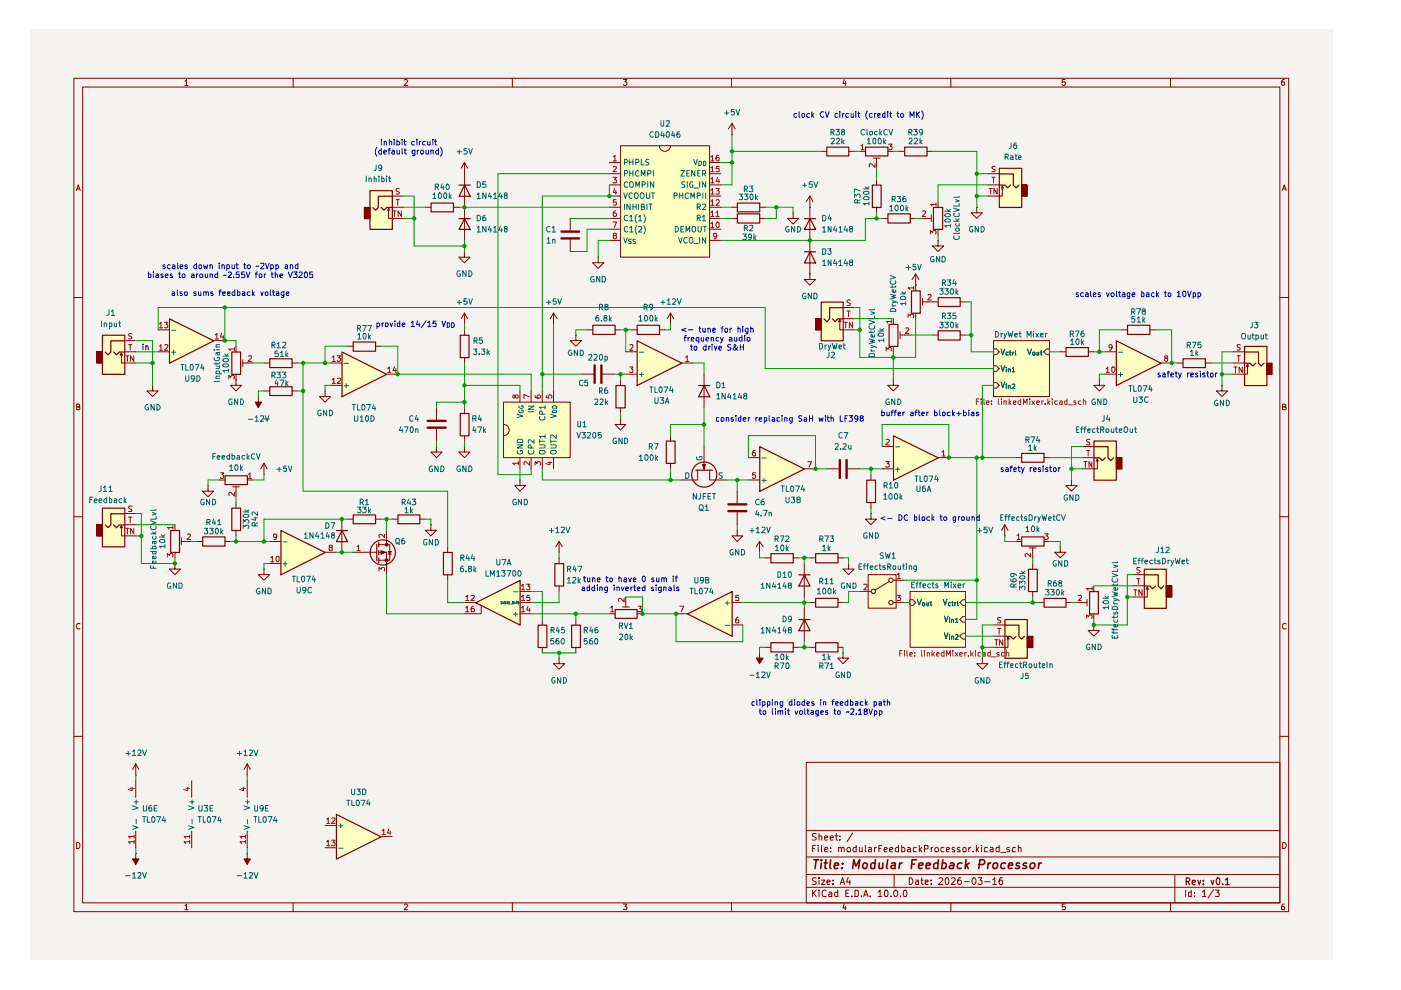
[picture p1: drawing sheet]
<svg xmlns="http://www.w3.org/2000/svg" width="297mm" height="210mm" viewBox="0 0 297 210" stroke-linecap="round" stroke-linejoin="round" font-family="sans-serif">
<path d="M6.3 6.4h276.2v197.1h-276.2z" fill="#f5f3ef"/>
<g fill="none" stroke="#840000" stroke-width=".21">
<path d="M15.7 16.6h257.5v176.7h-257.5zM17.5 18.5h253.9v172.9h-253.9zM39.2 17.2h.2l.1-.4v1.3M39.2 18.1h.7M62.1 16.6v1.9M85.7 17l.2-.2h.3l.2 .3-.7 1h.7M108.6 16.6v1.9M132.2 16.8h.7l-.4 .6 .4 .1v.4l-.2 .2h-.4l-.1-.2M155.1 16.6v1.9M179 16.8l-.3 .9h.7M179.2 17.3v.8M201.6 16.6v1.9"/>
<path d="M225.8 16.8h-.6v.6h.6l.1 .1-.1 .5-.4 .1-.2-.2M248.2 16.6v1.9M272.3 16.8h-.3a.93 .93 0 0 0-.2 1.2h.5l.1-.5-.1-.1h-.5l-.1 .1M16.2 40.4l.4-1.2 .4 1.2M16.3 40h.5M271.9 40.4l.4-1.2 .4 1.2M272 40h.6M15.7 63.1h1.8M271.4 63.1h1.8M16.3 86.3h.4l.2-.3-.1-.2-.5-.1v1.2h.5l.1-.5-.2-.1M271.9 86.3l.6-.1v-.4l-.6-.1v1.2h.6l.2-.4-.3-.2M15.7 109.6h1.8"/>
<path d="M271.4 109.6h1.8M16.9 132.3l-.1-.1a.66 .66 0 0 0-.6 .4 .66 .66 0 0 0 .2 .7h.5M272.7 132.3l-.4-.1-.4 .3v.6l.2 .2h.6M15.7 156.1h1.8M271.4 156.1h1.8M16.3 178.6h.3l.3 .4v.6l-.3 .3h-.3zM170.9 161.6h100.5v29.8h-100.5zM170.9 176.1h100.5M172.3 179.9h.4M173 179.2h-.7v1.4M173.1 176.8l-.6-.1-.3 .3 .1 .3 .7 .2 .1 .2a.51 .51 0 0 1-.4 .4 .51 .51 0 0 1-.5 0M173.5 179.2v.1"/>
<path d="M173.5 179.7v.9M173.7 177.3l.3-.1 .2 .2v.7M173.7 176.7v1.4M174.2 179.2v1.2l.1 .2M174.8 177.6l.7-.1-.1-.2-.4-.1-.2 .2 .1 .7h.5M176 177.6l.7-.1-.1-.2-.4-.1-.2 .2 .1 .7h.5M176.1 179.7v.2M177 177.2h.6M177.3 176.7v1.2l.3 .2M177.8 179.8l.2-.1h.3l.1 .9M177.8 179.7v.9M178.1 178v.1"/>
<path d="M178.1 177.3v.1M178.4 179.9l.2-.2h.3l.1 .9M180.8 176.6l-1.2 1.9M181.5 179.2v1.4l-.6-.1a.6 .6 0 0 1 .2-.8h.4M182.2 179.7l.1 .9 .5-.1M182.8 179.7v.9M183.5 179.2v1.2l.1 .2M184.1 179.7h.6v.9h-.6v-.4l.6-.2M185.4 179.7v.9M185.8 179.7l-.4 .3M186.4 179.9h.4M186.9 179.2h-.5v1.4"/>
<path d="M190.5 179.2v1.4l-.6-.1a.6 .6 0 0 1 .2-.8h.4M191.2 179.2v1.4l.6-.1a.6 .6 0 0 0-.2-.8h-.4M192.4 179.7h.4l.2 .2v.7h-.6v-.3l.6-.3M194.3 179.7h-.4l-.3 .3 .1 .6h.6M194.9 179.2v1.4M195.4 179.7l-.5 .6M197.4 179.7v.9M197.8 179.7l-.4 .1v.2M200.2 179.7h-.5l-.2 .3 .1 .6h.6M202.4 179.7h-.4l-.2 .2 .2 .3 .4 .1v.3h-.6M203.5 179.7a.35 .35 0 0 0-.3 0 .35 .35 0 0 0-.3 .3l.6 .3v.3h-.6M204.2 179.7h.4l.2 .1-.1 .8h-.5z"/>
<path d="M205.4 179.7v.9M205.8 179.7l-.4 .3M207 179.2v1.4M207.5 179.7l-.5 .6M208.1 179.2v.1M208.1 179.7v.9M209.4 179.7h-.4l-.3 .3 .1 .6h.6M210 179.7h.4l.2 .2v.7h-.6l-.1-.3 .2-.2 .5-.1M211.8 179.2v1.4h-.6v-.9h.6M214 179.7a.35 .35 0 0 0-.3 0 .35 .35 0 0 0-.3 .3l.6 .3v.3h-.6M215.3 179.7h-.4l-.3 .3 .1 .6h.6M215.9 179.8v-.1a.36 .36 0 0 1 .6 .2v.7"/>
<path d="M215.9 179.2v1.4M271.9 178.6a.65 .65 0 0 1 .8 .7 .65 .65 0 0 1-.8 .6zM39.2 192h.2l.1-.3v1.2M39.2 192.9h.7M62.1 191.4v1.9M85.7 191.9l.2-.2h.3l.2 .2-.7 1h.7M108.6 191.4v1.9M132.2 191.7h.7l-.4 .5 .4 .2v.3l-.1 .2-.6-.1M155.1 191.4v1.9M170.9 188.1h100.5M170.9 185.4h100.5M170.9 181.7h100.5"/>
<path d="M172.3 188.7v1.4M172.5 189.3l.6 .8M173.1 186.2l-.6-.1-.3 .3 .3 .4 .6 .3a.51 .51 0 0 1-.4 .4 .51 .51 0 0 1-.5 0M173.1 188.7l-.8 .8M173.7 188.7v.2M173.7 186.1v.2M173.7 186.6v.9M173.7 189.1v1M174.2 186.6h.7l-.7 .9h.7M174.8 180.2l.7-.2-.1-.3h-.4l-.2 .2 .1 .7h.5M175.2 188.9l-.4-.2-.5 .4 .1 .8 .2 .2 .6-.1M175.3 187l.7-.1-.1-.3h-.5l-.1 .2 .1 .7h.5"/>
<path d="M175.8 189.2l.4-.1 .2 .3v.7h-.6l-.1-.4 .7-.2M176.1 180.5v.1M176.6 187.4v.1M176.6 186.6v.2M177.6 188.7v1.4h-.6v-.9h.6M178.1 187.5l.5-1.4 .5 1.4M178.3 187.1h.6M179 191.6l-.3 .9h.7M179.2 192.1v.8M179.3 189.4h.5M179.8 186l-.3 1h.8M180 188.7h-.7v1.4h.7"/>
<path d="M180.2 186.6v.9M180.6 190v.1M181.3 188.7h.3l.4 .4v.6l-.2 .4h-.5zM182.6 190v.1M183.1 190.1l.5-1.4 .5 1.4M183.2 189.7h.7M184.5 190v.1M186.2 189.1l.4-.4v1.4M186.2 190.1h.7M187.5 180.2l.6-.2-.1-.3h-.4l-.1 .2v.7h.5M187.5 189l.4-.3a.82 .82 0 0 1 .2 1.4l-.5-.1zM188.6 180.2l.7-.2-.1-.3h-.4l-.2 .2 .1 .7h.5"/>
<path d="M188.9 190v.1M189.6 185.4v2.7M189.8 188.7a.78 .78 0 0 1 .3 1.4h-.4l-.1-.3a.85 .85 0 0 1 .2-1.1zM190.9 190v.1M191.6 188.9l.3-.2a.82 .82 0 0 1 .2 1.4l-.5-.1zM192.8 186.1a.72 .72 0 0 1 .8 .7 .72 .72 0 0 1-.8 .7zM194.1 186.6h.5l.1 .9M194.7 186.9h-.4l-.2 .3 .2 .3h.4M195 180.1l.4 .5M195.2 186.6h.5M195.4 186.1v1.2l.3 .2M196 180l.7-.1 .1-.6-.8-.1v1.4"/>
<path d="M196.2 187l.6-.1v-.3h-.6v.9h.6M197.4 187.4v.1M197.4 186.6v.2M199.1 186.3v-.1a.47 .47 0 0 1 .8 .3l-.9 1h.9M200.5 186.3l.2-.2a.8 .8 0 0 1 .5 .7 .8 .8 0 0 1-.5 .7l-.2-.1-.1-.5zM200.7 180.2l.6-.2v-.3h-.5l-.1 .2v.7h.6M201.6 191.4v1.9M201.8 186.3l.1-.2h.4l.2 .4-.8 1h.8M203.7 186.1l-.4 .1-.2 .2-.1 .9 .3 .2 .6-.2v-.4l-.4-.3h-.2l-.3 .3M204.5 186.9h1M206.3 180.5v.1M206.4 186.1a.75 .75 0 0 1 .6 .7 .75 .75 0 0 1-.6 .7 .92 .92 0 0 1 0-1.4z"/>
<path d="M207.1 180.1l.4 .5M207.3 186.1h.9l-.4 .5 .4 .2v.6l-.3 .1-.6-.1M208.8 186.9h1.1M210.5 186.5l.4-.4v1.4M210.5 187.5h.7M212.2 180.8h1M212.5 186.1a.59 .59 0 0 0-.7 .6l.1 .8h.6v-.8l-.4-.1-.3 .3M225.8 191.7h-.6v.6l.6-.1 .1 .2-.1 .5-.6-.1M248.2 191.4v1.9M249.1 185.4v6M251.4 188.7v1.4M252.6 188.7v1.4h-.5l-.1-.8 .2-.2 .4 .1"/>
<path d="M253.2 190v.1M253.2 189.2v.2M254.9 189.1l.5-.4v1.4M254.9 190.1h.8M257.3 188.6l-1.2 1.8M257.6 188.7h.9l-.4 .5 .4 .3-.1 .6-.8-.1M272.3 191.7h-.3a.93 .93 0 0 0-.2 1.2h.5l.1-.5-.1-.2h-.5l-.1 .2"/>
<circle cx="180" cy="180.2" r=".44"/>
<circle cx="198.6" cy="180.2" r=".44"/>
</g>
<path d="M251.5 186.9h.5l.3-.3v-.2l-.3-.3h-.5v1.5M251.8 186.9l.5 .7M252.8 187.1l.6-.1v-.4h-.5l-.1 .2 .1 .7h.5M254 186.6l.3 1 .3-1M255.1 187.4v.2M255.1 186.6v.2M256.8 186.6l.3 1 .2-1M258 186.2l.3-.1 .3 .3v.8l-.3 .4a.9 .9 0 0 1-.3-1.4zM259.2 187.4v.2M259.8 186.6l.4-.5v1.5M259.8 187.6h.8" fill="none" stroke="#840000" stroke-width=".25"/>
<g fill="none" stroke="#840000" stroke-width=".34">
<path d="M172.6 182.3h1M173.1 182.3l-.3 1.8M174.2 182.3v.2M174.2 183l-.2 1.1M174.8 183h.6M175.1 182.3l-.2 1.8h.4M176.1 182.3l-.2 1.6 .3 .2M176.9 183.6l.9-.2-.1-.4h-.7l-.1 .9 .1 .2h.6M178.5 184v.1M178.6 183v.2M180.8 184.1l.2-1.8 .4 1.3 .9-1.3-.3 1.8M183 183.1l.3-.1 .5 .1v.7l-.2 .3h-.4l-.2-.1z"/>
<path d="M185.5 183h-.7l-.2 .8 .2 .3h.6M185.6 182.3l-.2 1.8M186.4 183v1.1h.4l.3-.1M187.2 183l-.1 1.1M188.2 182.3l-.2 1.6 .2 .2M189.1 183h.7l-.1 1.1M189.8 183.4l-.8 .2a.36 .36 0 0 0 .1 .5h.6M190.8 183l-.2 1.1M191.3 183h-.4l-.1 .3M193.3 183.2h.6M194.3 182.3h-.9l-.2 1.8M194.7 183.6l1-.2v-.4h-.6l-.3 .2v.9h.7"/>
<path d="M196.3 183.6l1-.2-.1-.4h-.7l-.2 .9 .2 .2h.6M198.9 183a.65 .65 0 0 0-.9 .3v.8h.8M199 182.3l-.2 1.8M199.8 183h.5l.4 .3-.3 .8h-.8M199.9 182.3l-.3 1.8M201.5 183h.7l-.1 1.1M202.3 183.4l-.7 .1-.3 .4 .2 .2h.6M204 183a.65 .65 0 0 0-1 .3v.7l.3 .1h.5M204.8 182.3l-.2 1.8M204.9 183.5l.4 .6M205.5 183l-.9 .6M207.6 183.3h.8l.4-.3a.52 .52 0 0 0-.4-.7h-.6l-.3 1.8"/>
<path d="M209.5 183l-.1 1.1M210.1 183l-.6 .3M210.7 183.1l.3-.1 .5 .1v.7l-.3 .3h-.4l-.2-.1zM213.2 183h-.8l-.2 .8 .3 .3h.5M213.8 183.6l.9-.2-.2-.4h-.5l-.2 .9 .2 .2h.5M216.2 183h-.5l-.2 .2a.46 .46 0 0 0 .6 .4l.1 .3a.6 .6 0 0 1-.9 .2M217.7 183a.48 .48 0 0 0-.8 .3l.3 .3h.4l.1 .3a.6 .6 0 0 1-.9 .2M218.5 183.1l.4-.1 .5 .1v.7l-.3 .3h-.4l-.3-.1zM220.3 183l-.2 1.1M220.8 183h-.4l-.2 .3"/>
</g>
<path d="M204.1 127.2h.6v1.2h-.6l-.6-.6z" fill="#f5f3ef"/>
<path d="M204.1 127.2h.6v1.2h-.6l-.6-.6z" fill="none" stroke="#715600" stroke-width=".21"/>
<path d="M200 127.1l.4 1.2 .3-1.2M201.5 127.8h-.2l-.2 .1v.5h.4M201.8 127.8h.3M201.9 127.5v.9h.2M202.4 127.8v.6M202.7 127.8l-.3 .2M203 127.5v.8l.2 .1" fill="none" stroke="#006464" stroke-width=".21"/>
<path d="M204.1 130.7h.6v1.2h-.6l-.6-.6z" fill="#f5f3ef"/>
<path d="M204.1 130.7h.6v1.2h-.6l-.6-.6z" fill="none" stroke="#715600" stroke-width=".21"/>
<path d="M200.2 130.6l.4 1.2 .4-1.2M201.3 131.1h.1M201.3 131.3v.7M201.8 131.4l.2-.1 .2 .2v.5M201.8 131.3v.7M202.6 131.3l.3-.2v.9M202.6 132h.5" fill="none" stroke="#006464" stroke-width=".21"/>
<path d="M204.1 134.3h.6v1.2h-.6l-.6-.6z" fill="#f5f3ef"/>
<path d="M203.5 134.9l.6-.6h.6v1.2h-.6z" fill="none" stroke="#715600" stroke-width=".21"/>
<path d="M200.2 134.2l.4 1.2 .4-1.2M201.3 134.5v.1M201.3 134.9v.7M201.8 135l.2-.1 .2 .1v.6M201.8 134.9v.7M202.6 134.6h.5v.4l-.6 .6h.6" fill="none" stroke="#006464" stroke-width=".21"/>
<path d="M193 127.2h.5l.6 .6-.6 .6h-.5z" fill="#f5f3ef"/>
<path d="M193 127.2h.5l.6 .6-.6 .6h-.5z" fill="none" stroke="#715600" stroke-width=".21"/>
<path d="M194.5 127.1l.4 1.2 .4-1.2M195.7 127.8h.2l.2 .2-.2 .4-.3-.1zM196.5 127.8v.6h.3M196.8 127.8v.6M197.2 127.8h.3M197.4 127.5v.9h.1" fill="none" stroke="#006464" stroke-width=".21"/>
<path d="M193 125.4h11.7v11.8h-11.7z" fill="#ffffc2"/>
<path d="M210.7 74h.5l.6 .6-.6 .6h-.5z" fill="#f5f3ef"/>
<path d="M210.7 74h.5l.6 .6-.6 .6h-.5z" fill="none" stroke="#715600" stroke-width=".21"/>
<path d="M212.3 74l.3 1.2 .4-1.2M213.8 74.7h-.4l-.1 .1 .1 .5h.4M214 74.7h.4M214.1 74.3v.9l.3 .1M214.7 74.7v.6M215 74.7l-.3 .1M215.3 74.3l.1 1" fill="none" stroke="#006464" stroke-width=".21"/>
<path d="M210.7 77.6h.5l.6 .5-.6 .6h-.5z" fill="#f5f3ef"/>
<path d="M210.7 77.6h.5l.6 .5-.6 .6h-.5z" fill="none" stroke="#715600" stroke-width=".21"/>
<path d="M212.3 77.6l.3 1.1 .4-1.1M213.4 77.9v.1M213.4 78.2v.6M213.8 78.3h.4v.5M213.8 78.2v.6M214.6 78.1l.3-.2v.9M214.6 78.8h.5" fill="none" stroke="#006464" stroke-width=".21"/>
<path d="M210.7 81.1h.5l.6 .6-.6 .6h-.5z" fill="#f5f3ef"/>
<path d="M210.7 81.1h.5l.6 .6-.6 .6h-.5z" fill="none" stroke="#715600" stroke-width=".21"/>
<path d="M212.3 81l.3 1.2 .4-1.2M213.4 81.4v.1M213.4 81.7v.7M213.8 81.9l.2-.2 .2 .2v.5M213.8 81.7v.7M214.6 81.5l.5-.1v.5l-.6 .5h.6" fill="none" stroke="#006464" stroke-width=".21"/>
<path d="M221.9 74h.6v1.2h-.6l-.6-.6z" fill="#f5f3ef"/>
<path d="M221.9 74h.6v1.2h-.6l-.6-.6z" fill="none" stroke="#715600" stroke-width=".21"/>
<path d="M217.8 74l.5 1.2 .4-1.2M218.9 74.8l.5-.1v.6l-.5-.1zM219.9 74.7v.6l.3-.1M220.2 74.7v.6M220.6 74.7h.3M220.7 74.3v1h.2" fill="none" stroke="#006464" stroke-width=".21"/>
<g fill="#ffffc2">
<path d="M210.7 72.2h11.8v11.9h-11.8z"/>
<path d="M189.4 92.4l9.5 4.6-9.5 4.8z"/>
<path d="M174.1 64h4.6v8.2h-4.6z"/>
<path d="M184.1 121.8h5.9v7.1h-5.9z"/>
<path d="M213 131.3h4.8v8.2h-4.8z"/>
<path d="M242.6 120.7h4.6v8.2h-4.6z"/>
<path d="M231.9 93.5h4.7v8.3h-4.7z"/>
<path d="M161 94.7l9.5 4.7-9.5 4.7z"/>
<path d="M211.8 35.6h4.8v8.3h-4.8z"/>
<path d="M263.8 73.4h4.8v8.3h-4.8z"/>
<path d="M236.6 72.2l9.5 4.8-9.5 4.7z"/>
<path d="M131.6 30.9h18.9v23.6h-18.9z"/>
<path d="M78.4 40.4h4.7v8.2h-4.7z"/>
<path d="M145.7 130.1l9.5-4.7v9.5z"/>
<path d="M35.9 67.6l9.4 4.6-9.4 4.8z"/>
<path d="M21.7 71h4.7v8.3h-4.7z"/>
<path d="M135 72.2l9.5 4.8-9.5 4.7z"/>
<path d="M59.5 112.4l9.4 4.7-9.4 4.7z"/>
<path d="M71.3 172.6l9.5 4.8-9.5 4.7z"/>
<path d="M21.7 107.7h4.7v8.2h-4.7z"/>
<path d="M100.8 127.8l9.4-4.8v9.5z"/>
<path d="M72.5 74.6l9.5 4.7-9.5 4.8z"/>
<path d="M106.8 85.3h14.1v11.7h-14.1z"/>
</g>
<path d="M204.1 127.2h.6v1.2h-.6l-.6-.6z" fill="#f5f3ef"/>
<path d="M204.1 127.2h.6v1.2h-.6l-.6-.6z" fill="none" stroke="#715600" stroke-width=".21"/>
<path d="M200 127.1l.4 1.2 .3-1.2M201.5 127.8h-.2l-.2 .1v.5h.4M201.8 127.8h.3M201.9 127.5v.9h.2M202.4 127.8v.6M202.7 127.8l-.3 .2M203 127.5v.8l.2 .1" fill="none" stroke="#006464" stroke-width=".21"/>
<path d="M204.1 130.7h.6v1.2h-.6l-.6-.6z" fill="#f5f3ef"/>
<path d="M204.1 130.7h.6v1.2h-.6l-.6-.6z" fill="none" stroke="#715600" stroke-width=".21"/>
<path d="M200.2 130.6l.4 1.2 .4-1.2M201.3 131.1h.1M201.3 131.3v.7M201.8 131.4l.2-.1 .2 .2v.5M201.8 131.3v.7M202.6 131.3l.3-.2v.9M202.6 132h.5" fill="none" stroke="#006464" stroke-width=".21"/>
<path d="M204.1 134.3h.6v1.2h-.6l-.6-.6z" fill="#f5f3ef"/>
<path d="M203.5 134.9l.6-.6h.6v1.2h-.6z" fill="none" stroke="#715600" stroke-width=".21"/>
<path d="M200.2 134.2l.4 1.2 .4-1.2M201.3 134.5v.1M201.3 134.9v.7M201.8 135l.2-.1 .2 .1v.6M201.8 134.9v.7M202.6 134.6h.5v.4l-.6 .6h.6" fill="none" stroke="#006464" stroke-width=".21"/>
<path d="M193 127.2h.5l.6 .6-.6 .6h-.5z" fill="#f5f3ef"/>
<path d="M193 127.2h.5l.6 .6-.6 .6h-.5z" fill="none" stroke="#715600" stroke-width=".21"/>
<path d="M194.5 127.1l.4 1.2 .4-1.2M195.7 127.8h.2l.2 .2-.2 .4-.3-.1zM196.5 127.8v.6h.3M196.8 127.8v.6M197.2 127.8h.3M197.4 127.5v.9h.1" fill="none" stroke="#006464" stroke-width=".21"/>
<path d="M193 125.4h11.7v11.8h-11.7z" fill="none" stroke="#840000" stroke-width=".21"/>
<path d="M210.7 74h.5l.6 .6-.6 .6h-.5z" fill="#f5f3ef"/>
<path d="M210.7 74h.5l.6 .6-.6 .6h-.5z" fill="none" stroke="#715600" stroke-width=".21"/>
<path d="M212.3 74l.3 1.2 .4-1.2M213.8 74.7h-.4l-.1 .1 .1 .5h.4M214 74.7h.4M214.1 74.3v.9l.3 .1M214.7 74.7v.6M215 74.7l-.3 .1M215.3 74.3l.1 1" fill="none" stroke="#006464" stroke-width=".21"/>
<path d="M210.7 77.6h.5l.6 .5-.6 .6h-.5z" fill="#f5f3ef"/>
<path d="M210.7 77.6h.5l.6 .5-.6 .6h-.5z" fill="none" stroke="#715600" stroke-width=".21"/>
<path d="M212.3 77.6l.3 1.1 .4-1.1M213.4 77.9v.1M213.4 78.2v.6M213.8 78.3h.4v.5M213.8 78.2v.6M214.6 78.1l.3-.2v.9M214.6 78.8h.5" fill="none" stroke="#006464" stroke-width=".21"/>
<path d="M210.7 81.1h.5l.6 .6-.6 .6h-.5z" fill="#f5f3ef"/>
<path d="M210.7 81.1h.5l.6 .6-.6 .6h-.5z" fill="none" stroke="#715600" stroke-width=".21"/>
<path d="M212.3 81l.3 1.2 .4-1.2M213.4 81.4v.1M213.4 81.7v.7M213.8 81.9l.2-.2 .2 .2v.5M213.8 81.7v.7M214.6 81.5l.5-.1v.5l-.6 .5h.6" fill="none" stroke="#006464" stroke-width=".21"/>
<path d="M221.9 74h.6v1.2h-.6l-.6-.6z" fill="#f5f3ef"/>
<path d="M221.9 74h.6v1.2h-.6l-.6-.6z" fill="none" stroke="#715600" stroke-width=".21"/>
<path d="M217.8 74l.5 1.2 .4-1.2M218.9 74.8l.5-.1v.6l-.5-.1zM219.9 74.7v.6l.3-.1M220.2 74.7v.6M220.6 74.7h.3M220.7 74.3v1h.2M189.9 94.7h.9M189.9 99.5h.9M190.3 99.1v.9" fill="none" stroke="#006464" stroke-width=".21"/>
<g fill="none" stroke="#840000" stroke-width=".21">
<path d="M189.4 67.6v1.1M189.4 73.4v1.2M190.8 70.4v1.4M190.8 71h2.2M197.7 71h1.2M203.5 71h1.2M210.7 72.2h11.8v11.9h-11.8zM187 94.7h2.4M187 99.4h2.4M189.4 80.5v1.2h1.2l-1.2 1.2-1.2-1.2h1.2M189.4 80.5h.1M198.9 97h2.3"/>
<path d="M184.7 100.6v1.2M184.7 106.5v1.2"/>
</g>
<path d="M188.5 68.8h1.9v4.6h-1.9zM198.9 70.1h4.7v2h-4.7zM189.4 92.4l9.5 4.7-9.5 4.7zM183.8 101.8h1.8v4.8h-1.8z" fill="none" stroke="#840000" stroke-width=".25"/>
<path d="M187.9 74.4v-.7l.4 .4 .1-.4h.4l.2 .1-.1 .6M189 68.2h-1.1l.3 .3M189 67.8v.7M192 69.6l.4-.1 .3 .3-.8 .9h.8M187.8 97.9h.8l-.5 .4 .4 .1v.6l-.5 .1-.2-.2M187.9 93.2l.4-.1 .3 .4-.8 .8h.8M199.7 95.8l.4-.3v1.2M199.7 96.7h.7" fill="none" stroke="#a90000" stroke-width=".21"/>
<path d="M172.9 67.6h1.2v2.3h-1.2z" fill="#840000"/>
<path d="M172.9 67.6h1.2v2.4h-1.2zM174.1 64.1h4.7v8.2h-4.7zM176.5 67.6l.6 .6 .6-.6h1.1M178.8 65.2h-2.9v2.4l-.6 .6-.6-.6M163.4 136.3h4.8v1.9h-4.8zM169.4 131.4h2.3M169.4 121.9h2.3M170.6 131.4l1.1 2.3h-2.3zM170.6 121.9l1.1 2.3h-2.3zM172.9 136.3h4.8v1.9h-4.8zM172.9 126.9h4.8v1.8h-4.8z" fill="none" stroke="#840000" stroke-width=".25"/>
<g fill="none" stroke="#840000" stroke-width=".21">
<path d="M177.8 68.2l.3-.5v2.2h3M178.1 67.7l.2 .5M178.7 65.2h2.4M178.7 67.6h2.4M170.5 119.5v7.1M179.9 119.5v1.1h1.2l-1.2 1.2-1.2-1.2h1.2M179.9 119.5h.1M162.2 137.2h1.2M168.1 137.2h1.2M170.5 128.9v7.2M171.7 137.2h1.2M171.7 127.8h1.2"/>
<path d="M177.6 137.2h1.1M177.6 127.8h1.1M178.7 138.4v1.1h1.2l-1.2 1.2-1.1-1.2h1.1M178.7 138.4h.1M182.3 125.4h2.4M184.1 121.8h5.9v7.1h-5.9zM188.6 123.3l-3.1 1.8M189.4 123h2.4M189.4 127.8h2.4M208.3 139.5v1.2h1.2l-1.2 1.2-1.2-1.2h1.2M208.3 139.5h.1"/>
<circle cx="185.2" cy="125.4" r=".47"/>
<circle cx="188.9" cy="123" r=".47"/>
<circle cx="188.9" cy="127.8" r=".47"/>
</g>
<path d="M179 68.3h.7M179.3 68.3v1.2M179.6 66h.7M179.9 66v1.1M180.3 63.7l-.5-.1-.2 .2 .1 .3 .6 .2v.4l-.7 .1M180.8 68.3v1.2l-.7-1.2v1.2M183.1 124h.7v.4l-.7 .7h.7M190.2 126.2h.7l-.4 .5h.3v.6h-.6M190.2 121.8l.4-.3v1.2M190.2 122.7h.7" fill="none" stroke="#a90000" stroke-width=".21"/>
<path d="M161 138.4v1.1h.8l-.8 1.2-.6-1.2h.6z" fill="#840000"/>
<g fill="none" stroke="#840000" stroke-width=".21">
<path d="M215.4 114.8h1.2M218.2 116.2h1.4M218.9 116.2v2.1M221.3 114.8h1.2M224.8 115.9v1.2h-1.2l1.2 1.2 1.2-1.2h-1.2M224.8 115.9h.1M227.2 101.8v1.2h1.1l-1.1 1.1-1.2-1.1h1.2M227.2 101.8h.1M161 138.4v1.1h-.6l.6 1.2 .8-1.2h-.8M161 138.4h.1M220.1 127.8h1.2M226 127.8h1.2"/>
<path d="M228.3 127.8h2.2M230.5 127.1v1.3M231.9 132.5v1.2h-1.2l1.2 1.2 1.2-1.2h-1.2M231.9 132.5h.1M231.9 124.2v1.2M231.9 130.1v1.2"/>
</g>
<path d="M216.6 113.8h4.8v2h-4.8zM221.4 126.9h4.6v1.8h-4.6zM231 125.4h1.9v4.8h-1.9z" fill="none" stroke="#840000" stroke-width=".25"/>
<path d="M215.6 113.5l.4-.3v1.2M215.6 114.4h.7M218.5 117.3v.8l-.8-.8-.4 .3 .2 .4M221.5 113.2h.7l-.4 .4 .4 .3v.4h-.7M228.6 126.3h.7v.4l-.7 .6h.7M230.4 131.1v-.7l.4 .4 .3-.4 .4 .1 .1 .5-.2 .1M231.6 124.8h-1.2l.3 .3M231.6 124.5v.6" fill="none" stroke="#a90000" stroke-width=".21"/>
<path d="M217.8 134.9h1.1v2.3h-1.1z" fill="#840000"/>
<path d="M213.1 131.4h4.7v8.2h-4.7zM213.1 134.9h1.1l.6 .6 .6-.6M213.1 132.5h2.9v2.4l.6 .6 .6-.6M217.8 134.9h1.2v2.4h-1.2z" fill="none" stroke="#840000" stroke-width=".25"/>
<path d="M213 113.6h.1M213 111.3l.7 1.1M213 111.3l-.7 1.1M213 111.3v2.3M210.7 132.5h2.3M210.7 134.9h2.3M213.7 135l-.2 .6M214 135.6l-.3-.6v2.2h-3" fill="none" stroke="#840000" stroke-width=".21"/>
<path d="M210.9 135.6h.7M211.2 135.6v1.2M211.5 133.3h.7M211.8 133.3v1.2M212.2 131h-.6v.4l.5 .2 .1 .3-.1 .2h-.6M212.6 135.6v1.2l-.7-1.2v1.2" fill="none" stroke="#a90000" stroke-width=".21"/>
<path d="M247.2 124.2h1.2v2.4h-1.2z" fill="#840000"/>
<path d="M242.6 120.7h4.7v8.3h-4.7zM242.6 124.2h1.2l.6 .6 .6-.6M242.6 121.9h3v2.3l.6 .6 .5-.6M247.3 124.2h1.2v2.4h-1.2z" fill="none" stroke="#840000" stroke-width=".25"/>
<path d="M240.2 121.8h2.4M240.2 124.2h2.4M243.2 124.5l-.2 .5M243.5 125l-.3-.5v2.1h-3" fill="none" stroke="#840000" stroke-width=".21"/>
<path d="M240.4 125.1h.6M240.7 125.1v1.1M241 122.7h.7M241.4 122.7v1.2M241.7 120.3l-.7 .1v.3l.7 .5-.2 .3-.5-.1M242.1 125.1v1.1l-.6-1.1v1.1" fill="none" stroke="#a90000" stroke-width=".21"/>
<path d="M236.6 97h1.2v2.4h-1.2z" fill="#840000"/>
<g fill="none" stroke="#840000" stroke-width=".25">
<path d="M175.3 31.2h4.7v1.9h-4.7zM183.5 31.2h4.8v1.9h-4.8zM185 39.2h1.8v4.8h-1.8zM191.8 31.2h4.8v1.9h-4.8zM156.3 43.1h4.8v1.8h-4.8zM156.3 45.3h4.8v2h-4.8zM170.6 53.4h2.3M170.6 46.4h2.3M171.7 53.4l1.2 2.4h-2.3zM171.7 46.4l1.2 2.2h-2.3zM188.3 45.3h4.7v2h-4.7zM197.9 44h2v4.6h-2z"/>
<path d="M193.3 61.7h1.8v4.7h-1.8zM198.9 63.1h4.7v1.9h-4.7zM161.1 94.7l9.5 4.7-9.5 4.8zM216.6 96.1h4.8v1.9h-4.8zM231.9 93.5h4.8v8.3h-4.8zM231.9 97.1h1.2l.6 .6 .6-.6M231.9 94.7h3v2.4l.6 .6 .6-.6M236.7 97.1h1.2v2.3h-1.2zM163.4 117.4h4.8v1.9h-4.8zM172.9 117.4h4.8v1.9h-4.8zM218.1 120.7h1.8v4.7h-1.8z"/>
</g>
<g fill="none" stroke="#840000" stroke-width=".21">
<path d="M155.2 28.5h.1M155.2 26.2l-.8 1.1M155.2 26.2l.7 1.1M155.2 26.2v2.3M174.1 32.1h1.2M179.9 32.1h1.2M182.3 32.1h1.2M185.2 33.5h1.4M185.8 33.5v2.1M185.8 38v1.2M188.2 32.1h1.2M190.6 32.1h1.2"/>
<path d="M196.5 32.1h1.2M155.2 46.3h1.1M155.2 43.9h1.1M161 46.3h1.2M161 43.9h1.2M168.1 45.1v1.2h1.2l-1.2 1.2-1.1-1.2h1.1M168.1 45.1h.1M171.7 58.1v1.2h1.2l-1.2 1.2-1.2-1.2h1.2M171.7 58.1h.1M171.7 43.9h.1M171.7 41.6v16.5M171.7 41.6l-.8 1.2"/>
<path d="M171.7 41.6l.7 1.2M185.8 43.9v1.2M187 46.3h1.2M193 46.3h1.1M194.1 58.1v3.5M194.1 58.1l-.7 1.2M194.1 58.1l.7 1.2M195.3 46.3h2.1M197.4 45.6v1.4M198.9 51v1.2h1.2l-1.2 1.1-1.2-1.1h1.2M198.9 51h.1M198.9 42.8v1.1"/>
<path d="M198.9 48.6v1.2M207.1 43.9v1.2h1.2l-1.2 1.2-1.2-1.2h1.2M207.1 43.9h.1M194.1 60.5h.1M194.1 66.4v1.2M195.6 63.2v1.5M195.6 64h3.3M203.5 64h1.2M158.7 97h2.3M170.5 99.4h2.4M175.3 99.4h2.5M179.7 99.4h2.6"/>
<path d="M215.4 97h1.2M221.3 97h1.2M229.5 94.7h2.4M229.5 97h2.4M232.7 97.3l-.3 .5M232.8 97.8l-.1-.5v2.1h-3.2M156.3 112.4v1.2h1.2l-1.2 1.2-1.1-1.2h1.1M156.3 112.4h.1M156.3 104.1v2.7M156.3 108.6v2.7M158.7 101.8h2.3M161 117.1h.1"/>
<path d="M161 114.8l-.6 1.1M161 114.8l.8 1.1M161 114.8v2.3M162.2 118.3h1.2M168.1 118.3h1.2M171.7 118.3h1.2M177.6 118.3h1.1M184.7 108.9v1.2h1.1l-1.1 1.2-1.2-1.2h1.2M184.7 108.9h.1M218.9 119.5v1.1M218.9 125.4v1.2"/>
</g>
<g fill="none" stroke="#a90000" stroke-width=".21">
<path d="M182.5 30.9l.4-.3v1.1M182.5 31.7h.7M185.5 34.7v.8l-.8-.8-.4 .1 .1 .6M188.4 30.6h.7l-.4 .4 .4 .1v.6h-.5l-.2-.1M195.6 44.8l.4-.1 .3 .3-.8 .9h.8M197.3 49.6v-.7l.4 .4 .3-.4h.4v.7M198.5 43.3h-1.2l.3 .4M198.5 43v.7M192.5 67.3v-.7l.5 .4 .1-.4h.5v.7M193.7 61h-1.2l.4 .4M193.7 60.7v.7M196.8 62.6l.4-.2 .2 .3-.7 .9h.7"/>
<path d="M160.1 95.5l-.4 .1a.82 .82 0 0 0 .1 1.1l.4-.2v-.4l-.4-.2-.3 .3M171.3 97.9h.7l-.5 1.2M229.8 97.9h.7M230.1 97.9v1.2M230.4 95.5h.7M230.7 95.5v1.2M231.1 93.2l-.5-.1-.2 .3 .2 .3 .5 .2v.3h-.7M231.5 97.9v1.2l-.6-1.2v1.2M160.2 100.2h-.6l-.1 .6h.7v.5l-.2 .1h-.3l-.2-.1"/>
</g>
<path d="M161.5 97.1h1M161.5 101.9h1M162 101.4v.9" fill="none" stroke="#006464" stroke-width=".21"/>
<path d="M178.1 97.5v3.8M179.5 97.5v3.8M154.4 106.9h3.8M154.4 108.4h3.8" fill="none" stroke="#840000" stroke-width=".51"/>
<path d="M216.6 39.2h1.2v2.4h-1.2z" fill="#840000"/>
<path d="M211.9 35.7h4.7v8.3h-4.7zM211.9 39.2h1.2l.6 .6 .5-.6M211.9 36.9h2.9v2.3l.6 .6 .6-.6M216.6 39.2h1.2v2.4h-1.2zM226 73.7h4.8v1.9h-4.8z" fill="none" stroke="#840000" stroke-width=".25"/>
<path d="M209.5 36.8h2.3M209.5 39.2h2.3M212.5 39.5l-.2 .4M212.8 39.9l-.3-.4v2.1h-3M224.8 74.6h1.2M230.7 74.6h1.2" fill="none" stroke="#840000" stroke-width=".21"/>
<path d="M209.7 40h.7M210.1 40v1.1M210.3 37.6h.7M210.7 37.6v1.2M211 35.3h-.6v.4l.5 .2 .1 .3-.1 .2h-.6M211.4 40v1.1l-.7-1.1v1.1" fill="none" stroke="#a90000" stroke-width=".21"/>
<path d="M268.6 77h1.1v2.3h-1.1z" fill="#840000"/>
<path d="M236.7 72.3l9.5 4.7-9.5 4.7zM239.1 69h4.7v1.9h-4.7zM250.8 76.1h4.8v1.8h-4.8zM263.9 73.4h4.7v8.3h-4.7zM263.9 77h1.1l.6 .6 .6-.6M263.9 74.6h2.9v2.4l.6 .6 .6-.6M268.6 77h1.1v2.4h-1.1z" fill="none" stroke="#840000" stroke-width=".25"/>
<g fill="none" stroke="#840000" stroke-width=".21">
<path d="M129.2 34.5h2.4M129.2 36.8h2.4M129.2 39.2h2.4M131.6 30.9h18.9v23.6h-18.9zM139.8 30.9a1.19 1.19 0 0 0 1.2 1.2 1.19 1.19 0 0 0 1.2-1.2M150.5 34.5h2.3M150.5 36.8h2.3M150.5 39.2h2.3M129.2 41.6h2.4M129.2 43.9h2.4M129.2 46.3h2.4M129.2 48.6h2.4"/>
<path d="M129.2 51h2.4M150.5 41.6h2.3M150.5 43.9h2.3M150.5 46.3h2.3M150.5 48.6h2.3M150.5 51h2.3M234.3 74.6h2.3M234.3 79.3h2.3M237.8 69.9h1.2M243.8 69.9h1.1M246.1 77h2.3M249.6 77h1.2"/>
<path d="M255.5 77h1.2M261.5 74.6h2.3M261.5 77h2.3M264.5 77.2l-.3 .5M264.8 77.7l-.3-.5v2.1h-3M233.1 80.5v1.2h1.2l-1.2 1.2-1.2-1.2h1.2M233.1 80.5h.1M259.1 81.7v1.2h1.2l-1.2 1.2-1.2-1.2h1.2M259.1 81.7h.1"/>
</g>
<g fill="none" stroke="#a90000" stroke-width=".21">
<path d="M130 37.6h.7l-.4 .5 .4 .2v.3l-.1 .2-.6-.1M130 33.3l.4-.4v1.2M130 35.4l.6-.1 .1 .3-.7 .8h.7M130 34.1h.7M130.3 40l-.3 .8h.7M150.7 37.9l.3-.3v1.2M150.7 35.6l.3-.3v1.1M150.7 33.3l.3-.4v1.2M150.7 34.1h.7M150.7 38.8h.7M150.7 36.4h.7M151.8 40h.7l-.4 .5 .4 .1v.5h-.7"/>
<path d="M152.1 37.6l-.3 .8h.8M152.4 32.9l-.4 .1a.82 .82 0 0 0 .1 1.1l.4-.1v-.6h-.4l-.3 .2M152.4 38v.8M152.5 35.3h-.6l-.1 .5 .6-.1 .1 .6h-.7M130 47.1h.7l-.5 1.2M130.2 50l-.2-.1v-.4h.6v.4l-.6 .1v.5l.2 .1h.3l.2-.2-.2-.4M130.6 44.7l-.6 .3v.8h.6l.1-.4-.2-.3h-.3l-.2 .3M130.6 40.4v.7M130.6 42.3h-.6v.6l.6-.1 .1 .2-.1 .4h-.6M150.7 47.4l.3-.3v1.2M150.7 45l.3-.3v1.2M150.7 42.7l.3-.4v1.2"/>
<path d="M150.7 40.3l.3-.3v1.1M150.7 48.3h.7M150.7 45.9h.7M150.7 43.5h.7M150.7 41.1h.7M151.8 45l.3-.3v1.2M151.8 42.5l.2-.2h.3l.2 .2v.3l-.7 .7h.7M151.8 45.9h.7M152 50l-.3 .2-.4-.2v-.5l.4-.1a.73 .73 0 0 1-.1 1.2h-.2M152 47.2l.2-.1 .3 .2v.7l-.4 .3a.7 .7 0 0 1-.1-1.1zM234.5 78.1l.4-.3v1.2M234.5 79h.7"/>
<path d="M235.7 78l.2-.2a.6 .6 0 0 1 .6 .4 .6 .6 0 0 1-.3 .7l-.2 .1-.3-.3zM235.8 73.6l-.1 .1h-.5l-.1-.4a.35 .35 0 0 1 .4-.2 .35 .35 0 0 1 .3 .2l-.2 .8-.4 .2M247.1 75.9l-.2-.3 .2-.2h.4l.1 .4-.7 .3v.3l.2 .2 .5-.1v-.5l-.2-.1M261.6 77.8h.7M262 77.8v1.2M262.3 75.4h.7M262.6 75.4v1.2M263 73.2h-.7v.3l.7 .4-.3 .4-.4-.1M263.4 77.8v1.2l-.7-1.2v1.2"/>
</g>
<g fill="none" stroke="#006464" stroke-width=".21">
<path d="M132.4 34.5h.4l.3-.3-.3-.4h-.4v1.2M132.4 36.8h.4l.3-.2-.3-.4h-.4v1.1M133.1 38.7l-.3-.2a.67 .67 0 0 0-.5 .5 .67 .67 0 0 0 .3 .7l.5-.1M133.5 38.7l.5-.2a.86 .86 0 0 1 .1 1.2h-.4l-.2-.2zM133.5 33.8v1.2M133.5 36.2v1.1M133.5 34.4h.7M133.5 36.7h.7M134.2 33.8v1.2M134.2 36.2v1.1M134.8 34.5l.6-.1v-.5l-.6-.1v1.2M134.8 39.7v-1.2l.4 .9 .4-.9v1.2"/>
<path d="M135.5 36.3l-.3-.1a.67 .67 0 0 0-.5 .5 .67 .67 0 0 0 .3 .6h.5M136 33.8v1.2h.6M136 37.3v-1.1l.4 .8 .3-.8v1.1M136.1 39.2l.6-.1v-.5l-.6-.1v1.2M137.3 36.8l.6-.1v-.5h-.6v1.1M137.3 38.5v1.2M137.6 33.9l-.5-.1-.2 .2v.3l.7 .3-.2 .4h-.5M138.5 36.2v1.1M138.6 38.5v1.2l-.7-1.2v1.2M144.4 36.2h.7l-.7 1.1h.7M145.2 38.6l-.4-.1-.3 .3 .1 .2 .5 .2v.5h-.6M145.6 36.7h.4"/>
<path d="M145.7 38.5v1.2M146.1 36.2h-.5v1.1h.5M146.9 38.6l-.1-.1a.66 .66 0 0 0-.6 .5 .66 .66 0 0 0 .3 .7h.4v-.5h-.2M147.1 33.8l.4 1.2 .3-1.2M147.2 39.9h.9M147.3 36.2v1.1l-.7-1.1v1.1M147.9 36.7h.4M148.2 34.2h.4a.54 .54 0 0 1 .1 .6 .54 .54 0 0 1-.5 .3zM148.3 38.5v1.2M148.4 36.2h-.5v1.1h.5M148.9 36.8h.5l.2-.1v-.4l-.2-.1h-.5v1.1M149.2 34.2h.3a.53 .53 0 0 1 .2 .6 .53 .53 0 0 1-.5 .3z"/>
<path d="M149.3 36.8l.3 .5M149.6 38.5v1.2l-.7-1.2v1.2M132.2 40.9l.4 1.2 .4-1.2M132.2 50.4l.4 1.2 .4-1.2M132.4 43.3v1.1M133.1 45.7l-.3-.1a.6 .6 0 0 0-.5 .6 .6 .6 0 0 0 .5 .6l.3-.1M133.1 48.1l-.3-.1a.6 .6 0 0 0-.5 .6 .6 .6 0 0 0 .5 .6l.3-.2M133.5 46l.4-.4v1.2M133.5 48.3l.4-.3v1.2M133.5 46.8h.7M133.5 49.2h.7M133.6 43.3v1.1l-.7-1.1v1.1"/>
<path d="M133.9 50.8l-.5-.1-.1 .2v.2l.5 .1 .1 .2-.1 .2h-.5M134 41.1l-.1-.2a.56 .56 0 0 0-.6 .6 .56 .56 0 0 0 .7 .5M134.2 43.3v1.1M134.2 43.9h.7M134.5 41.1l.5-.2a.65 .65 0 0 1 .3 .7 .65 .65 0 0 1-.5 .5l-.3-.2zM134.7 50.8h-.5v.3l.5 .2-.1 .3h-.4M134.9 43.3v1.1M135 45.5l-.3 .5v.7l.3 .5M135 47.8l-.3 .5v.8l.3 .5M135.4 46l.3-.4v1.2M135.4 48.1h.7v.4l-.7 .7h.7M135.4 43.3v1.1"/>
<path d="M135.4 46.8h.7M135.8 41.1l.3-.2a.6 .6 0 0 1 .5 .6 .6 .6 0 0 1-.5 .6l-.4-.4zM136 43.9h.4l.2-.2v-.4h-.2h-.4v1.1h.6l.1-.4-.3-.1M136.5 45.5a1.32 1.32 0 0 1 0 1.7M136.5 47.8a1.32 1.32 0 0 1 0 1.8M137.1 40.9v1.1l.1 .1h.3l.3-.3v-.9M137.2 43.3v1.1M137.6 43.3h.7M137.9 43.3v1.1M138.1 40.9h.7M138.4 40.9v1.2M142.9 41.5h.5l.2-.4-.3-.2h-.4v1.2"/>
<path d="M143.2 48l.6 .2v.3v.5l-.4 .2h-.2zM143.8 50.4l.5 1.2 .3-1.2M144.1 40.9v1.2M144.1 41.5h.7M144.4 48.6h.4M144.8 40.9v1.2M144.9 48h-.5v1.2h.5M145.5 49.2v-1.2l.3 .9 .4-.9v1.2M145.7 50.5l-.5-.1a.67 .67 0 0 0-.3 .7 .67 .67 0 0 0 .6 .5l.2-.2M146 41.1l-.2-.2-.4 .2-.1 .7a.45 .45 0 0 0 .7 .2M146.3 50.4h.5l.1 .1v.9l-.3 .2-.3-.1a.87 .87 0 0 1 0-1.1zM146.5 42.1v-1.2l.4 .8 .3-.8v1.2"/>
<path d="M147 48h.2a.65 .65 0 0 1 .3 .7 .65 .65 0 0 1-.5 .5 .78 .78 0 0 1 0-1.2zM147.2 51.6h.9M147.8 46.2h.6v-.5l-.6-.1v1.2M147.8 43.9h.6v-.6h-.6v1.1M147.8 41.5h.6v-.5l-.6-.1v1.2M148 48v.9l.3 .3 .4-.3v-.9M148.1 46.2l.4 .6M148.1 43.9l.4 .5M148.3 50.4v1.2M148.9 46l.4-.4v1.2M148.9 43.3h.7v.5l-.7 .6h.7M148.9 46.8h.7"/>
<path d="M149 40.9v1.2M149.1 48h.7M149.4 48v1.2M149.6 50.4v1.2l-.7-1.2v1.2M149.6 40.9v1.2M237.2 74.7h.8M237.2 79.4h.8M237.6 79v.8"/>
</g>
<path d="M77.2 43.9h1.2v2.4h-1.2z" fill="#840000"/>
<path d="M97.3 39.2h2.4M98.5 39.2l1.2 2.4h-2.4zM77.3 44h1.1v2.4h-1.1zM78.4 40.4h4.8v8.2h-4.8zM80.8 44l.6 .6 .6-.6h1.2M83.2 41.6h-3v2.4l-.6 .6-.6-.6M91.4 43.1h4.7v1.8h-4.7zM97.3 46.4h2.4M98.5 46.4l1.2 2.2h-2.4zM74.9 72.5h4.7v2h-4.7z" fill="none" stroke="#840000" stroke-width=".25"/>
<g fill="none" stroke="#840000" stroke-width=".21">
<path d="M98.5 36.8h.1M98.5 34.5v16.5M98.5 34.5l-.7 1.1M98.5 34.5l.6 1.1M82.2 44.6l.2-.5v2.2h3.1M82.4 44.1l.2 .5M83.1 41.6h2.4M83.1 43.9h2.4M90.2 43.9h1.2M96.1 43.9h1.2M98.5 53.3v1.2h1.2l-1.2 1.2-1.2-1.2h1.2M98.5 53.3h.1"/>
<path d="M73.7 73.4h1.1M79.6 73.4h1.2M98.5 68.7h.1M98.5 66.4v2.3M98.5 66.4l-.7 1.2M98.5 66.4l.6 1.2M68.9 82.9v1.2h1.2l-1.2 1.2-1.2-1.2h1.2M68.9 82.9h.1"/>
</g>
<path d="M83.3 44.7h.7M83.7 44.7v1.2M84 42.3h.7M84.3 42.3v1.2M84.7 40h-.5l-.2 .1v.4l.7 .3-.2 .3h-.5M85.1 44.7v1.2l-.7-1.2v1.2" fill="none" stroke="#a90000" stroke-width=".21"/>
<path d="M54.8 84.1v1.2h.7l-.7 1.1-.7-1.1h.7z" fill="#840000"/>
<path d="M54.8 84.1v1.2h-.7l.7 1.1 .7-1.1h-.7M54.8 84.1h.1M56 98.2l-.7 1.2M56 98.2l.6 1.2M56 98.2v2.4M46.5 101.8h1.2M49.4 103.2h1.3M50 103.2v2.1M50 106.5v1.2M50 112.4v1.2M52.4 101.8h1.2M56 100.6h.1" fill="none" stroke="#840000" stroke-width=".21"/>
<path d="M47.7 100.9h4.8v1.8h-4.8zM49.1 107.7h1.9v4.8h-1.9z" fill="none" stroke="#840000" stroke-width=".25"/>
<path d="M46.7 100.2h.7l-.3 .5 .3 .1v.5l-.2 .1h-.3l-.2-.1M49.7 104.4v.8l-.8-.8-.4 .1 .1 .6M52.7 100.6l.3-.4v1.2M52.7 101.4h.6" fill="none" stroke="#a90000" stroke-width=".21"/>
<path d="M148.9 98.5h.7l-.3 .9z" fill="#840000"/>
<g fill="none" stroke="#840000" stroke-width=".21">
<path d="M33.5 74.6h2.4M33.5 69.9h2.4M45.3 72.2h2.4M50 73.4v1.2M50 79.3v1.2M51.5 76.3v1.4M51.5 77h2.1M56 77h1.1M61.9 77h1.2M32.3 81.7v1.2h1.2l-1.2 1.2-1.1-1.2h1.1M32.3 81.7h.1M50 80.5v1.2h1.2l-1.2 1.2-1.1-1.2h1.1"/>
<path d="M50 80.5h.1M56 82.9h1.1M61.9 82.9h1.2M147.9 99.7v2.1h-3.4M148.9 98.5h.7l-.3 .9zM149.3 94.7v5M150.5 99.7v2.1h3.5M118.5 117.1h.1M118.5 114.8v2.3M118.5 118.3v1.2M118.5 114.8l-.6 1.1M118.5 114.8l.7 1.1"/>
<path d="M115 131.3v1.2M115 137.2v1.2M118.5 139.5v1.2h1.2l-1.2 1.2-1.2-1.2h1.2M118.5 139.5h.1M118.5 124.2v1.2M122.1 131.3v1.2M122.1 137.2v1.2M129.2 130.1h1.2M132 128.7h1.4M132.7 126.6v2.1M135 130.1h1.2M143.3 130.1h2.4"/>
<path d="M155.2 127.8h2.3M155.2 132.5h2.3"/>
</g>
<g fill="none" stroke="#840000" stroke-width=".25">
<path d="M35.9 67.6l9.4 4.7-9.4 4.7zM49.1 74.6h1.9v4.8h-1.9zM57.2 76.1h4.7v1.8h-4.7zM57.2 82h4.7v1.9h-4.7zM147.5 99.7h3.6M117.6 119.5h1.9v4.7h-1.9zM114.1 132.5h1.9v4.8h-1.9zM121.2 132.5h1.9v4.8h-1.9zM130.4 129.2h4.7v1.9h-4.7zM145.8 130.2l9.4-4.8v9.5z"/>
<circle cx="149.3" cy="100.6" r="2.67"/>
</g>
<path d="M36.4 74.7h.9M36.4 70h.9M36.8 74.3v.9M147.7 96.9a.66 .66 0 0 0 .4 .6 .66 .66 0 0 0 .7-.2v-.5h-.5v.2M145.4 100.2h.5l.1 .3v.6l-.3 .3h-.3zM153.2 100.2l-.7 .1v.4l.7 .4-.3 .3-.4-.1M153.8 127.8h.9M153.8 132.6h.9M154.2 127.4v.9" fill="none" stroke="#006464" stroke-width=".21"/>
<g fill="none" stroke="#a90000" stroke-width=".21">
<path d="M33.8 73.4l.3-.3v1.2M33.8 68.7l.3-.4v1.2M33.8 74.3h.7M33.8 69.5h.7M34.9 73.2h.7v.4l-.7 .7h.7M34.9 68.3h.7l-.4 .4 .4 .2v.5h-.7M45.6 71l.4-.3v1.2M45.6 71.9h.7M47 70.6l-.3 .9h.8M47.3 71.1v.8M49.7 74h-1.2l.4 .3M49.7 73.7v.6"/>
<path d="M52.7 75.5l.6-.1v.4l-.7 .8h.7M48.5 80.3v-.7l.4 .4 .3-.4 .4 .1 .1 .5-.2 .1M129.5 128.9l.3-.4v1.2M129.5 129.7h.6M132.3 126.8v.8l-.8-.8-.4 .3 .1 .4M135.3 128.5h.7l-.4 .5 .4 .1v.5h-.7M144.1 128.5h.8l-.5 1.2M156.5 130.9l-.4 .2-.1 .8 .1 .2 .5-.1-.1-.6h-.4l-.1 .2M156.6 126.2h-.6v.5h.5l.1 .6h-.6"/>
</g>
<path d="M30.3 73v.1M30.3 73.3v.9M30.9 73.5l.2-.2 .3 .2v.7M30.9 73.3v.9" fill="none" stroke="#0f0f0f" stroke-width=".21"/>
<path d="M20.5 74.6h1.2v2.4h-1.2z" fill="#840000"/>
<g fill="none" stroke="#840000" stroke-width=".25">
<path d="M20.5 74.6h1.2v2.4h-1.2zM21.7 71.1h4.8v8.3h-4.8zM24.1 74.6l.6 .6 .6-.6h1.2M26.5 72.3h-3v2.3l-.6 .6-.6-.6M125.7 69h4.7v1.9h-4.7zM135.1 69h4.7v1.9h-4.7zM135.1 72.3l9.5 4.7-9.5 4.7zM130.6 81.7h1.9v4.8h-1.9zM141.3 93.5h1.8v4.8h-1.8zM148.1 81.7h2.4M149.3 81.7l1.2 2.4h-2.4zM36.2 112.5h1.9v4.6h-1.9z"/>
<path d="M43 113.8h4.7v2h-4.7zM59.6 112.5l9.4 4.6-9.4 4.8zM71.3 112.5h2.4M72.5 112.5l1.2 2.4h-2.4z"/>
</g>
<g fill="none" stroke="#840000" stroke-width=".21">
<path d="M120.9 46.3v2.6M120.9 50.8v2.5M126.8 54.5v1.2h1.2l-1.2 1.2-1.2-1.2h1.2M126.8 54.5h.1M25.5 75.4l.2-.6v2.2h3.1M25.7 74.8l.3 .6M26.4 72.2h2.4M26.4 74.6h2.4M117.3 68.7h.1M117.3 66.4l-.6 1.2M117.3 66.4l.8 1.2M117.3 66.4v2.3"/>
<path d="M122.1 71v1.2h1.2l-1.2 1.2-1.2-1.2h1.2M122.1 71h.1M123.3 79.3h2.6M124.5 69.9h1.1M127.8 79.3h2.6M130.4 69.9h1.2M132.7 74.6h2.3M132.7 79.3h2.3M133.9 69.9h1.1M139.8 69.9h1.2M142.2 68.7h.1M142.2 66.4v2.3"/>
<path d="M142.2 66.4l-.7 1.2M142.2 66.4l.6 1.2M144.5 77h2.4M149.3 79.3v7.1M106.8 85.3h14.1v11.7h-14.1zM106.8 90a1.19 1.19 0 0 1 1.1 1.2 1.19 1.19 0 0 1-1.1 1.2M110.2 82.9v2.4M110.2 97v2.4M112.6 82.9v2.4M112.6 97v2.4M115 82.9v2.4M115 97v2.4"/>
<path d="M117.3 82.9v2.4M117.3 97v2.4M131.6 88.8v1.2h1.1l-1.1 1.2-1.2-1.2h1.2M131.6 88.8h.1M131.6 80.5v1.2M131.6 86.4v1.2M142.2 92.4v1.1M142.2 98.2v1.2M37.1 119.5v1.1h1.2l-1.2 1.2-1.2-1.2h1.2M37.1 119.5h.1M37.1 111.3v1.1M37.1 117.1v1.2"/>
<path d="M38.4 114v1.5M38.4 114.8h2.2M41.7 114.8h1.2M44.1 103v1.1h1.2l-1.2 1.2-1.2-1.2h1.2M44.1 103h.1M47.7 114.8h1.2M57.1 114.8h2.4M57.1 119.5h2.4M68.9 117.1h2.4M72.5 110.1v7M56 120.6v1.2h1.1l-1.1 1.2-1.2-1.2h1.2M56 120.6h.1"/>
<path d="M52.4 165.5v3.6M52.4 176.2v3.5"/>
</g>
<g fill="none" stroke="#a90000" stroke-width=".21">
<path d="M26.7 75.4h.6M27 75.4v1.2M27.3 73.1h.6M27.6 73.1v1.2M27.9 70.8h-.6v.4l.6 .2v.2l-.2 .3-.4-.1M28.4 75.4v1.2l-.7-1.2v1.2M133.5 73.2h.7v.4l-.7 .7h.7M133.5 77.8h.7l-.3 .4 .3 .1v.5l-.2 .2h-.3l-.2-.2M145.4 75.8l.3-.4v1.2M145.4 76.6h.6M109.2 84a.35 .35 0 0 1 .6-.2 .35 .35 0 0 1 0 .6 .35 .35 0 0 1-.6-.2l-.2-.5a.35 .35 0 0 0-.3 .4 .35 .35 0 0 0 .3 .3l.2-.2M109.9 98.2h-1.2l.4 .4"/>
<path d="M109.9 97.9v.7M112.3 97.9v.7l-.9-.7-.3 .2 .1 .5M112.3 84.2l-1.2-.5v.8M113.5 98.6v-.7l.4 .4 .1-.3 .4-.1 .2 .2v.4l-.1 .1M113.5 83.8v.4l.2 .1h.9v-.5l-.5-.1a.35 .35 0 0 0-.2 .4 .35 .35 0 0 0 .2 .3M115.8 83.8v.5l.5 .1v-.6h.6l.1 .4-.2 .2M116.2 98h.8M116.6 97.9v.7l-.9-.3M35.5 118.1v-.8l.5 .5 .2-.5h.3l.2 .2-.1 .6M36.7 111.8h-1.2l.3 .2v.2M36.7 111.5v.7M39.7 113.3l.4-.1 .3 .3-.8 .9h.8"/>
<path d="M57.4 118.3l.3-.4v1.2M57.4 119.1h.7M58.7 113.7l-.3 .3-.4-.2v-.5l.4-.1a.73 .73 0 0 1-.1 1.2h-.2M58.7 118l.2-.1 .3 .3v.7l-.3 .2-.2-.1-.2-.3zM70 116.1l-.2-.3 .2-.2 .4 .1v.3a.51 .51 0 0 0-.6 .7h.6v-.5l-.1-.1M51.2 167.1h.9M51.6 167v.6l-.8-.2M52.1 178.5h-1.2l.3 .3M52.1 177.4h-1.2l.3 .3M52.1 177v.7M52.1 178.1v.7"/>
</g>
<g fill="none" stroke="#006464" stroke-width=".21">
<path d="M135.6 74.7h.9M135.6 79.4h.9M136.1 79v.8M109.6 94.3h1.2l-1.2 .7h1.2M109.6 87.8l1.2 .4-1.2 .4M109.7 95.6l-.1 .2a.61 .61 0 0 0 .7 .5 .61 .61 0 0 0 .5-.5l-.1-.3h-.4v.3M109.7 93.3l.2-.2h.7l.2 .4v.3h-1.2zM110.1 87a.48 .48 0 0 0 .2 .5 .48 .48 0 0 0 .6-.1v-.4h-.3v.1M110.1 86l-.1 .3 .2 .2a.45 .45 0 0 0 .7-.1v-.4h-.3v.2M112 86.1h1.2l-1.2 .7h1.2M112 87.3h1.2M112.1 95.5l-.1 .5a.67 .67 0 0 0 .7 .3 .67 .67 0 0 0 .5-.5l-.2-.3"/>
<path d="M112.6 95l-.1-.6-.3-.1-.2 .2v.5h1.2M113.2 93.2v.8l-.8-.8-.4 .1 .1 .6M114.4 95.7l.2-.2h.8l.2 .5a.78 .78 0 0 1-1.2 0zM114.4 94.3h1l.2 .2v.2l-.3 .3h-.9M114.4 93.2v.7M114.4 93.6h1.2M114.5 88.3l-.1 .5a.67 .67 0 0 0 .7 .3 .67 .67 0 0 0 .5-.5l-.2-.3M115 87.8l-.1-.6-.3-.1-.2 .2v.5h1.2M115.6 92.5h-1.2l.3 .4M115.6 86.4h-1.2l.3 .3M115.6 86v.7M115.6 92.2v.7"/>
<path d="M116.8 95.7l.1-.2h.9l.1 .5a.78 .78 0 0 1-1.1 0zM116.8 94.3h1l.1 .2v.2l-.2 .3h-.9M116.8 87.8l1.1 .4-1.1 .4M116.8 93.6h1.1M116.8 93.2v.7M117.1 87.1l.7-.1 .2 .1v.4h-.9zM117.1 86.2l.7-.2 .2 .2v.3h-.9zM117.9 92.2v.8l-.8-.8-.3 .1v.6M60 114.9h.9M60 119.5h.9M60.5 119.1v1M51.7 170.9l1.2 .4-1.2 .4"/>
<path d="M51.7 175.1l1.2 .3-1.2 .5M52.1 170h.8M52.5 169.6v.9M52.5 173.7v1"/>
</g>
<path d="M119 49.1h3.8M119 50.5h3.8M126.1 77.5v3.7M127.5 77.5v3.7" fill="none" stroke="#840000" stroke-width=".51"/>
<path d="M52.4 180.9v1.2h.7l-.7 1.2-.7-1.2h.7z" fill="#840000"/>
<g fill="none" stroke="#840000" stroke-width=".21">
<path d="M28.8 164.3h.1M28.8 162l-.7 1.2M28.8 162l.7 1.2M28.8 162v2.3M40.6 165.5v3.6M40.6 176.2v3.5M52.4 164.3h.1M52.4 162l-.7 1.2M52.4 162l.7 1.2M52.4 162v2.3M68.9 175h2.4M68.9 179.7h2.4"/>
<path d="M80.8 177.4h2.3M52.4 180.9v1.2h-.7l.7 1.2 .7-1.2h-.7M52.4 180.9h.1"/>
</g>
<path d="M71.3 172.7l9.5 4.7-9.5 4.8z" fill="none" stroke="#840000" stroke-width=".25"/>
<g fill="none" stroke="#a90000" stroke-width=".21">
<path d="M39.5 167.1h.7M39.8 167v.6l-.9-.2M40.2 178.5h-1.2l.4 .3M40.2 177.4h-1.2l.4 .3M40.2 177v.7M40.2 178.1v.7M69.3 173.7l.3-.3v1.2M69.3 178.5l.3-.4v1.2M69.3 174.6h.6M69.3 179.3h.6M70.3 178.1h.7l-.4 .5h.4v.7l-.7-.1M70.4 173.6l.4-.2 .2 .3-.7 .9h.7"/>
<path d="M81 176.1l.4-.3v1.2M81 177h.7M82.5 175.8l-.4 .8h.8M82.7 176.2v.8"/>
</g>
<path d="M40 170.9l1.1 .4-1.1 .4M40 175.1l1.1 .3-1.1 .5M40.2 170h.9M40.7 169.6v.9M40.7 173.7v1M71.8 175.1h.9M71.8 179.8h.9M72.2 174.7v.8" fill="none" stroke="#006464" stroke-width=".21"/>
<path d="M28.8 180.9v1.2h.7l-.7 1.2-.7-1.2h.7z" fill="#840000"/>
<path d="M28.8 165.5v3.6M28.8 176.2v3.5M28.8 180.9v1.2h-.7l.7 1.2 .7-1.2h-.7M28.8 180.9h.1" fill="none" stroke="#840000" stroke-width=".21"/>
<path d="M27.6 167.1h.8M28 167v.6l-.8-.2M28.4 178.5h-1.1l.3 .3M28.4 177.4h-1.1l.3 .3M28.4 177v.7M28.4 178.1v.7" fill="none" stroke="#a90000" stroke-width=".21"/>
<path d="M28.1 170.9l1.2 .4-1.2 .4M28.1 175.1l1.2 .3-1.2 .5M28.4 170h.9M28.9 169.6v.9M28.9 173.7v1" fill="none" stroke="#006464" stroke-width=".21"/>
<path d="M20.5 111.3h1.2v2.3h-1.2z" fill="#840000"/>
<g fill="none" stroke="#840000" stroke-width=".25">
<path d="M20.5 111.3h1.2v2.4h-1.2zM21.7 107.7h4.8v8.3h-4.8zM24.1 111.3l.6 .6 .6-.6h1.2M26.5 108.9h-3v2.4l-.6 .6-.6-.6M79.9 115.4v3.5M80.3 115v1M80.3 116.7v.9M80.3 118.3v1M94 117.1h1.9v4.8h-1.9zM100.9 127.8l9.4-4.7v9.4z"/>
<circle cx="81.2" cy="117.1" r="2.67"/>
</g>
<g fill="none" stroke="#840000" stroke-width=".21">
<path d="M25.5 111.9l.2-.5v2.2h3.1M25.7 111.4l.3 .5M26.4 108.9h2.4M26.4 111.3h2.4M77.2 117.1h2.6M80.3 115.5h2.3v3.3h-2.3M94.9 115.9v1.2M94.9 121.8v1.2M98.5 127.8h2.3M102 128.4v1.7h-3.5M110.2 127.8h2.4M110.2 125.4h2.4"/>
<path d="M110.2 130.1h2.4"/>
</g>
<g fill="none" stroke="#a90000" stroke-width=".21">
<path d="M26.7 112h.6M27 112v1.2M27.3 109.6h.6M27.6 109.6v1.2M27.9 107.4h-.6v.4l.6 .1v.4v.2h-.6M28.4 112v1.2l-.7-1.2v1.2M98.7 126.5l.4-.3v1.1M98.7 128.9h.2l.2-.4v1.2M98.7 127.3h.7M98.7 129.7h.7M99.9 126.3l.5-.1 .2 .3-.8 .8h.8M100.4 128.5l-.3 .1-.2 .3v.7l.5 .1 .2-.2v-.3l-.2-.2h-.4l-.1 .2"/>
<path d="M110.6 124.2l.3-.3v1.2M110.6 128.9l.3-.4v1.2M110.6 126.5l.3-.3v1.1M110.6 127.3h.7M110.6 125.1h.7M110.6 129.7h.7M111.6 123.9h.8l-.5 .4 .4 .1v.6l-.5 .1-.2-.2M111.9 128.5l-.2 .9h.7M112.3 126.2h-.5l-.1 .5h.6v.6h-.6M112.3 128.9v.8"/>
</g>
<g fill="none" stroke="#006464" stroke-width=".21">
<path d="M106.2 127.6h.3l.1 .1-.2 .4h-.2zM106.7 127.6v.5M107 127.6h.2l-.1 .5-.2-.2zM107.5 127.6a.25 .25 0 0 1 .2 .2 .25 .25 0 0 1-.2 .3zM107.9 127.8h.2M108.2 127.6h-.3v.5h.3M108.2 128.1h.4M108.7 127.8h.1l.1-.2h-.2v.5h.2l.1-.2-.2-.1M108.9 125.5h.9M108.9 130.2h.9M109.2 127.6v.5M109.3 129.8v.8"/>
<path d="M109.3 128.1l.2-.5 .2 .5M109.3 127.9h.3M110 127.6h-.2v.1l.2 .1-.1 .3-.1-.1"/>
</g>
<path d="M80.8 116.8l.9 .3-.9 .5z" fill="#840000"/>
<path d="M80.8 116.8l.9 .3-.9 .4zM82 114.8v.7" fill="none" stroke="#840000" stroke-width=".21"/>
<path d="M81.8 115.3h.4v.4h-.4z" fill="#840000"/>
<path d="M81.8 115.3h.4v.4h-.4z" fill="none" stroke="#840000" stroke-width=".21"/>
<path d="M81.8 118.6h.4v.4h-.4z" fill="#840000"/>
<g fill="none" stroke="#840000" stroke-width=".21">
<path d="M70.1 77h2.4M82 79.3h2.3M98.5 69.9v1.1M98.5 75.8v1.2M70.1 81.7h2.4M92.5 94.7v1.1h1.2l-1.2 1.2-1.1-1.2h1.1M92.5 94.7h.1M92.5 86.4v2.6M92.5 90.9v2.6M98.5 94.7v1.1h1.2l-1.2 1.2-1.2-1.2h1.2M98.5 94.7h.1M98.5 86.4v1.2"/>
<path d="M98.5 92.4v1.1M73.7 110.1h1.1M74.8 117.1h2.4M79.6 110.1h1.2M80.3 117.1h1.7v4.7M81.8 118.6h.4v.4h-.4zM82 112.4v2.4M82.3 116.9h.7l-.4 .6zM82.3 117.5h.7M83.1 110.1h1.2M89 110.1h1.2M91.4 111.3v1.1h1.1l-1.1 1.2-1.2-1.2h1.2"/>
<path d="M91.4 111.3h.1M110.2 101.8v1.2h1.2l-1.2 1.1-1.1-1.1h1.1M110.2 101.8h.1"/>
</g>
<g fill="none" stroke="#a90000" stroke-width=".21">
<path d="M70.4 75.8l.4-.4v1.2M70.4 76.6h.7M71.5 75.4h.7l-.4 .5h.3l.1 .5-.2 .2h-.4l-.1-.1M82.2 78.1l.3-.3v1.2M82.2 79h.7M83.7 77.7l-.4 .9h.8M83.9 78.1v.9M70.4 80.5l.4-.3v1.1M70.4 81.3h.7M71.5 80.3l.6-.1 .1 .3-.7 .8h.7M75.7 115.9l.3-.3v1.2M75.7 116.8h.7"/>
<path d="M81.5 113.3v.7l-.6-.7h-.4l-.2 .2v.3l.2 .2M80.3 121.1v-.8l.6 .4 .1-.4h.4l.1 .2-.1 .6"/>
</g>
<path d="M72.5 74.6l9.5 4.8-9.5 4.7zM97.6 71.1h1.8v4.7h-1.8zM97.6 87.7h1.8v4.7h-1.8zM74.9 109.2h4.7v1.8h-4.7zM84.4 109.2h4.6v1.8h-4.6z" fill="none" stroke="#840000" stroke-width=".25"/>
<path d="M90.7 89.2h3.8M90.7 90.7h3.8" fill="none" stroke="#840000" stroke-width=".51"/>
<g fill="none" stroke="#006464" stroke-width=".21">
<path d="M73 77h.9M211.1 70.3a.6 .6 0 0 1 .7 .6 .6 .6 0 0 1-.7 .6zM212.3 70.7v.8M212.6 70.7h-.3v.2M212.9 70.7l.2 .8M213.4 70.7l-.5 1.2M213.7 70.3l.3 1.2 .2-.9 .3 .9 .2-1.2M215.1 71h.6l-.1-.3h-.4l-.1 .2v.4l.2 .2 .3-.1M216.1 70.7h.4M216.2 70.3v1.1l.3 .1M217.8 71.5v-1.2l.4 .8 .4-.8v1.2M219.1 70.3v.1"/>
<path d="M219.1 70.7v.8M219.6 70.7l.6 .8M220.2 70.7l-.6 .8M220.6 71h.5v-.3h-.5v.7h.5M221.7 70.7v.8M222 70.7h-.3v.2M73 81.8h.9M73.4 81.4v.8M193.3 124h.4M193.9 123.4h-.6v1.2h.6M194.2 123.8h.4M194.6 123.4l-.2 .2v1"/>
<path d="M194.9 123.8h.4M195.3 123.4l-.2 .2v1M195.7 124.2l.6-.1-.2-.3-.4 .2v.5l.1 .1 .4-.1M197.3 123.9l-.4-.1-.2 .2v.4l.2 .2 .4-.1M197.6 123.8h.4M197.8 123.4v1.1l.2 .1M198.8 123.9l-.3-.1-.1 .2 .5 .5-.2 .1-.3-.1M200.3 124.6v-1.2l.4 .9 .4-.9v1.2M201.7 123.4v.1M201.7 123.8v.8M202.1 123.8l.6 .8M202.7 123.8l-.6 .8"/>
<path d="M203.1 124.2l.6-.1-.2-.3-.4 .2v.5l.2 .1 .3-.1M204.2 123.8v.8M204.6 123.8l-.4 .2"/>
</g>
<g fill="none" stroke="#009600" stroke-width=".21">
<path d="M129.2 36.8h-23.6v63.8h7v-1.2M129.2 39.2v2.4h-14.2v41.3M152.8 34.5h2.4M155.2 32.1h18.9M155.2 28.5v10.7h-2.4M181.1 32.1h1.2M185.8 35.6v2.4M189.4 32.1h1.2M197.7 32.1h9.4v11.8M207.1 36.8h2.4M209.5 39.2h-10.6v3.6M85.5 41.6h2.3v10.6h10.7"/>
<path d="M85.5 46.3h2.3M85.5 43.9h4.7M97.3 43.9h31.9M98.5 51v2.3M120.9 46.3h8.3M129.2 51h-2.4v3.5M129.2 48.6h-4.7v4.7h-3.6M152.8 46.3h2.4M152.8 43.9h2.4M162.2 43.9h5.9v1.2M164.6 43.9v2.4h-2.4M185.8 45.1v1.2"/>
<path d="M187 46.3h-3.5v4.7h-30.7M194.1 46.3h1.2M198.9 49.8v1.2M207.1 41.6h2.4M28.8 74.6h4.7M28.8 77h3.5M28.8 72.2h3.5v9.5M33.5 69.9v-4.7h128.7v12.9h48.5M47.7 65.2v7h2.3v1.2M53.6 77h2.4M63.1 77h7M64.3 77v27.1h30.6v11.8"/>
<path d="M73.7 73.4h-4.8v3.6M80.8 73.4h3.5v5.9h28.3v3.6M98.5 68.7v1.2M98.5 77v9.4M115 79.3h8.3M117.3 68.7v14.2M124.5 69.9h-2.4v1.1M130.4 79.3h2.3M131.6 69.9h2.3M131.6 79.3v1.2M132.7 69.9v4.7M142.2 68.7v1.2h-1.2"/>
<path d="M146.9 77h2.4v2.3M181.1 65.2h1.2v10.6h11.8v-8.2M181.1 69.9h1.2M181.1 67.6h8.3M189.4 74.6v5.9M193 71h4.7M204.7 64h1.2v10.6h4.8M204.7 71h1.2M222.5 74.6h2.3M231.9 74.6h2.4M234.3 79.3h-1.2v1.2M237.8 69.9h-4.7v4.7"/>
<path d="M244.9 69.9h3.5v7.1h1.2M256.7 77h4.8M259.1 79.3h2.4M261.5 74.6h-2.4v7.1M56 82.9h-1.2v1.2M56 88.8h1.1M63.1 82.9h1.2M70.1 81.7h-1.2v1.2M92.5 93.5v1.2M98.5 81.7h11.7v1.2M98.5 93.5v1.2M98.5 85.3h-6v1.1"/>
<path d="M110.2 99.4v2.4M115 99.4v2.4h29.5M131.6 87.6v1.2M142.2 99.4v2.4M149.3 90h-7.1v2.4M149.3 86.4v8.3M158.7 97v-4.6h14.2v7h2.4M182.3 99.4h4.7M184.7 99.4v1.2M187 94.7v-4.7h14.2v7h14.2M207.1 97v34.3h-2.4M210.7 81.7h-2.4v15.3"/>
<path d="M222.5 97h7M227.2 99.4h2.3M229.5 94.7h-2.3v7.1M28.8 111.3h8.3M28.8 108.9h1.2v10.6h7.1v-1.2M28.8 113.6h1.2M40.6 114.8h1.1M46.5 101.8h-2.4v1.2M48.9 114.8h8.2M50 105.3v1.2M50 113.6v1.2M56 100.6v1.2h-2.4"/>
<path d="M57.1 119.5h-1.1v1.1M71.3 117.1h3.5M73.7 110.1h-17.7v4.7M80.8 110.1h2.3M82 110.1v2.3M90.2 110.1h1.2v1.2M118.5 117.1v1.2M154 101.8h4.7M156.3 101.8v2.3M156.3 111.3v1.1M161 117.1v1.2h1.2M169.3 118.3h2.4"/>
<path d="M170.5 118.3v1.2M178.7 118.3h1.2v1.2M184.7 107.7v1.2M213 113.6v1.2h2.4M218.9 118.3v1.2M222.5 114.8h2.3v1.1M82 121.8v8.3h16.5M94.9 123v4.8h3.6M112.6 125.4h2.4v5.9M112.6 130.1h16.6M115 138.4h7.1M118.5 125.4v2.4h-5.9"/>
<path d="M118.5 138.4v1.1M122.1 130.1v1.2M132.7 126.6h3.5v3.5h7.1v6h14.2v-3.6M157.5 127.8h14.2M162.2 137.2h-1.2v1.2M169.3 137.2h2.4M170.5 126.6v2.3M170.5 136.1v1.1M178.7 137.2v1.2M182.3 125.4h-2.4v2.4h-1.2M191.8 127.8h1.2M191.8 123h15.3"/>
<path d="M204.7 127.8h15.4M204.7 134.9h6M208.3 137.2h2.4M210.7 132.5h-2.4v7M218.9 126.6v1.2M227.2 127.8h1.1M231.9 124.2h8.3M239 126.6h1.2M240.2 121.8h-1.2v10.7h-7.1v-1.2M28.8 164.3v1.2M28.8 179.7v1.2M52.4 164.3v1.2"/>
<path d="M52.4 179.7v1.2"/>
</g>
<g fill="none" stroke="#0000c2" stroke-width=".21">
<path d="M79.9 31.3l-.3 .5v.8l.3 .5M80.9 29.5v.2M80.9 31.9l-.4-.1-.2 .3v.3l.2 .3 .4-.1M80.9 30v.7M80.9 31.5v1.2M81.4 32.3l.6-.1-.2-.4-.4 .2v.5l.1 .2 .4-.1M81.4 30.1l.4-.1 .2 .1v.6M81.4 30v.7M82.3 31.8h.4M82.5 30.1l.4-.1 .2 .1v.6M82.5 29.5v1.2M82.7 31.5h-.2v1.2"/>
<path d="M83.1 31.9l.4-.1 .2 .2v.7M83.6 29.5v.2M83.6 30v.7M83.7 32.2h-.5l-.1 .1 .1 .4 .5-.1M84.2 29.5v1.2h.4l.2-.1-.1-.5h-.5M84.2 31.8v.7l.1 .2 .4-.2M84.7 31.8v.9M85.3 29.5v.2M85.3 31.5v1l.1 .2M85.3 30v.7M85.6 30h.5M85.7 31.8h.5"/>
<path d="M85.8 29.5v1.1l.1 .1h.2M85.9 31.5v1l.3 .2M87.9 30.1a.36 .36 0 0 0-.6 .1l.1 .5h.5M88 31.8v1.1l-.2 .1h-.3M88 31.9l-.4-.1-.2 .3 .1 .5h.5M88.4 29.5v.2M88.4 30v.7M88.5 31.8v.9M88.8 31.8l-.3 .3M88.9 30v.7M89.2 32.1l.4-.3 .2 .3v.3l-.4 .3-.2-.3zM89.2 30l-.3 .2"/>
<path d="M90.2 30.1l-.4-.1-.2 .2v.4l.1 .1h.5M90.3 31.8v.8l.4 .1 .1-.2M90.7 30l.1 .7 .4-.1M90.8 31.8v.9M91.2 30v.7M91.4 32l.1-.2 .4 .1v.8M91.4 31.8v.9M91.8 29.5v.2M91.8 30v.7M92.1 30h.5M92.3 29.5v1.1l.1 .1h.2M93 31.9l-.4-.1-.2 .3v.3l.2 .3 .4-.1"/>
<path d="M93 31.5v1.2M93.4 31.3l.3 .5v.8l-.3 .5M168.9 24.1l-.3-.1-.3 .3v.3l.3 .3 .3-.1M169.4 23.7v1l.2 .2M170 24.2l.2-.2 .3 .1v.7l-.3 .1-.2-.2zM171.6 24.1l-.3-.1-.3 .3v.3l.3 .3 .3-.1M172.1 23.7v1.2M172.2 24.4l.4 .5M172.6 24l-.5 .6M174.7 23.8l-.5-.1a.67 .67 0 0 0-.3 .7 .67 .67 0 0 0 .5 .5l.3-.2M175 23.7l.3 1.2 .5-1.2M177.5 24.1l-.3-.1-.2 .2v.5l.2 .2 .3-.1"/>
<path d="M178.1 23.7v.1M178.1 24v.9M178.6 24v.9M179 24l-.4 .3M179.9 24.1l-.3-.1-.3 .3 .1 .5h.5M180.4 24v.8l.4 .1 .1-.2M180.9 24v.9M181.4 23.7v.1M181.4 24v.9M181.9 24h.4M182 23.7v1l.3 .2M183.9 23.5a1.32 1.32 0 0 0 0 1.8"/>
<path d="M184.9 24.1l-.3-.1-.3 .3 .1 .5h.5M185.4 24v.9M185.8 24l-.4 .3M186.1 24.5l.5-.1v-.3h-.5v.7h.5M187.6 24.1l-.3-.1-.2 .2v.5l.2 .2 .3-.1M187.6 23.7v1.2M188.2 23.7v.1M188.2 24v.9M188.6 24h.5M188.8 23.7v1.1l.3 .1M190.2 24h.4M190.3 23.7v1l.3 .2"/>
<path d="M190.9 24.3l.4-.3 .3 .3v.3l-.4 .3-.3-.3zM193 24.9v-1.2l.4 .9 .4-.9v1.2M194.3 23.7v1.2M194.5 24.2l.5 .7M195 23.7l-.7 .7M195.4 23.5a1.32 1.32 0 0 1 0 1.8M31.5 57.7v1.1h.4l.1-.6h-.5M32.5 57.7v.1M32.5 58.1v.7M33.1 58.2l.3-.1 .2 .2v.5h-.5l-.1-.2 .2-.2 .4-.1M34.5 58.2h-.4v.2l.4 .1 .1 .2-.1 .1h-.4M35 56.2l-.3-.1-.2 .3 .6 .4-.2 .2-.4-.1"/>
<path d="M35.1 58.5l.5-.2-.1-.2-.4 .2v.4v.1h.5M36.1 56.2l-.4-.1-.2 .3v.3l.2 .3 .4-.1M36.5 58.2l-.3-.1-.1 .2 .1 .2h.3v.3h-.4M36.6 56.2l.3-.1 .2 .2v.7M37.1 56.5h-.4l-.2 .1 .2 .4 .4-.1M37.7 55.8v1.1l.1 .1M37.8 58.1h.5M38 57.7v1.1h.3M38.2 56.6l.6-.1-.2-.4-.4 .2v.5l.2 .2 .3-.1M38.7 58.2h.5l-.1 .6h-.4zM39.7 56.2l-.3-.1-.2 .2 .2 .3h.3v.3h-.5M40.6 58.2l.4-.1 .1 .2v.5h-.5v-.2l.1-.2 .4-.1"/>
<path d="M41.7 56.2l-.4-.1-.2 .3v.3l.2 .3 .4-.1M41.7 55.8v1.2M41.7 58.1v.7M42 58.1l-.3 .2M42.2 56.3l.1-.2 .4 .1v.7l-.4 .1-.1-.2zM42.4 58.2h.5l.1 .5-.2 .1h-.3l-.2-.1zM43.2 56.1l.1 .9 .3-.6 .3 .6 .1-.9M43.5 58.1v.7h.5M44 58.1v.7M44.5 56.3l.2-.2 .3 .2v.7M44.5 58.2h.5v.6M44.5 56.1v.9"/>
<path d="M44.5 58.1v.7M46.1 57.7v1.1h-.4l-.1-.1v-.5h.5M46.5 55.8v.1M46.5 56.1v.9M47.1 56.3l.1-.2 .4 .2v.7M47.1 56.1v.9M48 58.3l-.6 .1M48.1 56.2l.3-.1 .3 .3-.1 .5h-.5M48.1 56.1v1.2M48.4 57.8l.5-.1 .2 .3-.8 .8h.8M49.2 56.1v.7l.2 .2 .3-.2M49.5 58.8h.1"/>
<path d="M49.7 56.1v.9M50 56.1h.5M50.2 55.8v1l.3 .2M50.7 57.7h-.6l-.1 .6 .6-.1 .1 .6h-.7M51.6 56.1h.5M51.8 55.8v1l.3 .2M51.8 57.7h-.6v.6l.5-.1 .2 .1v.4l-.2 .1h-.5M52.2 57.7l.4 1.1 .4-1.1M52.4 56.4l.4-.3 .3 .3v.3l-.4 .3-.3-.3zM54.1 58.1h.5M54.6 57.7l-.3 .1v1M54.9 56.4l-.6 .1"/>
<path d="M54.9 58.2h.6v.6h-.6zM55.3 55.9l.5-.1 .2 .3-.8 .9h.8M56 58.1v.7M56.3 55.8l.3 1.2 .5-1.2M56.4 58.1l-.4 .2M57.4 56.2l.3-.1 .3 .3-.1 .5h-.5M57.4 56.1v1.2M57.5 58.1h.4M57.7 57.7v1l.2 .1M58.3 58.2l.4-.1 .1 .2v.5M58.3 57.7v1.1M58.5 56.2l.3-.1 .3 .3v.3l-.3 .3-.3-.1"/>
<path d="M58.5 56.1v1.2M59.4 58.5l.5-.2-.1-.2-.4 .2v.4v.1h.5M60.5 56.2h.5v.8M61 56.5l-.5 .1v.3h.5M61.1 57.7l.5 1.1 .4-1.1M61.6 56.3l.1-.2 .4 .2v.7M61.6 56.1v.9M62.2 57.7h.8l-.4 .5 .4 .1v.4l-.2 .1h-.6M63.2 56.2l-.4-.1-.2 .3 .1 .5h.5M63.2 55.8v1.2M63.4 57.8l.4-.1 .3 .3-.8 .8h.8M64.8 57.7a.75 .75 0 0 1 .2 1.1h-.3l-.2-.4 .1-.6z"/>
<path d="M66.3 57.7h-.6l-.1 .6 .6-.1 .1 .6h-.7M36.5 61.9h.5v.8M37 62.1l-.5 .1v.4h.5M37.6 61.5v1l.2 .2M38.6 61.9h-.4v.3h.3l.2 .3-.2 .2-.3-.1M39.2 61.9l.5 .1v.6h-.5zM41.6 61.9h-.5v.2v.1l.5 .1v.3h-.5M42.1 61.9v.6l.1 .2 .4-.1M42.6 61.9v.8M43.2 62l.4-.1 .1 .8M43.2 61.9v.8M43.7 62.1v-.2h.4l.1 .8"/>
<path d="M45.1 61.9h-.4v.3h.3l.2 .3-.2 .2-.3-.1M46.4 61.9h.5M46.9 61.5l-.3 .1v1.1M47.2 62.2l.6-.1v-.2h-.6v.7h.6M48.3 62.2l.5-.1v-.2h-.5v.7h.5M49.8 61.9h-.4l-.2 .2 .1 .5h.5M49.8 61.5v1.2M50.4 61.9l.5 .1v.6h-.5M50.4 61.5v1.2M51.4 61.9h.5v.8M51.9 62.1l-.5 .1v.4h.5M53 61.9h-.4l-.2 .2 .1 .5h.5"/>
<path d="M53.5 61.5v1.2M53.6 62.2l.3 .5M53.9 61.9l-.4 .4M55.3 61.9l.2 .8 .3-.8M56.3 61.9l.5 .1v.6h-.5zM57.3 61.5v1l.2 .2M57.7 61.9h.6M57.9 61.5v1l.4 .2M58.6 61.9h.5v.8M59.1 62.1l-.5 .1v.4h.5M60.2 62.6h-.5l-.1-.5 .2-.2h.4v.9l-.3 .3-.2-.1M60.7 62.2l.6-.1-.1-.2h-.4l-.1 .2v.4l.2 .2 .3-.1"/>
<path d="M79.9 69.2h.5l.1-.5-.2-.2h-.4v1.2M81 68.5v.8M81.4 68.5h-.3l-.1 .2M81.8 68.5h.4l.1 .2v.3l-.3 .3-.3-.1zM82.7 68.5l.3 .8 .2-.8M83.7 68.1v.1M83.7 68.5v.8M84.8 68.5l-.6 .1v.6h.6M84.8 68.1v1.2M85.3 68.8l.6-.1-.1-.2h-.5v.2v.4l.1 .2 .4-.1M87.2 68.4l.3-.3v1.2M87.2 69.3h.7"/>
<path d="M88.6 68l-.3 .8h.8M88.9 68.5v.8M90.3 68l-1 1.5M90.7 68.4l.3-.3v1.2M90.7 69.3h.7M92.5 68.1h-.6l-.1 .6 .1-.2h.4l.2 .2v.5h-.7M93.7 68.1l.4 1.2 .4-1.2M94.8 68.4h.3l.2 .3v.5l-.2 .2h-.3zM95.8 68.4a.52 .52 0 0 1 .6 .5 .52 .52 0 0 1-.6 .5zM145 71.5h.5M145.5 69.6l-1 .3 1 .4M145.5 71.1l-.3 .2v1"/>
<path d="M145.9 71.5v.8M146 69.9h.9M146.2 71.5l-.3 .3M146.4 73.4h.4M146.6 72l.6-.2-.2-.3-.4 .2v.4v.2h.5M146.6 73.1v1.1l.2 .1M147.2 73.5l.4-.1 .1 .2v.5l-.1 .2-.4-.3zM148.2 71.6a.36 .36 0 0 0-.6 .2l.1 .5h.5M148.2 69.6h.4M148.2 71.5v1.2M148.3 69.3v1l.3 .1M148.7 71.5l.1 .8 .4-.1"/>
<path d="M149 69.6v.7l.2 .1 .3-.1M149.2 71.5v.8M149.5 69.6v.8M149.7 72l.6-.2-.2-.3-.4 .2v.4l.1 .2h.4M149.7 73.5l-.3-.1-.3 .3v.3l.3 .3 .3-.1M149.7 73.1v1.2M150.1 69.8l.2-.2 .3 .2v.6M150.1 69.6v.8M150.3 73.4v.9M150.6 73.4l-.3 .3M150.8 71.6l.3-.1 .2 .2v.6M150.8 71.5v.8"/>
<path d="M151 73.1v.1M151 73.4v.9M151.1 70l.5-.1v-.2h-.5v.7h.5M151.5 73.4l.2 .9 .3-.9M152.4 71.6a.36 .36 0 0 0-.6 .2l.1 .5h.5M152.4 73.8l.6-.1-.2-.3-.4 .2v.5l.2 .2 .3-.1M152.7 71.5l.4 .8M152.9 69.6h.4M153.3 69.3l-.2 .1v1M153.3 71.5l-.4 1.1-.2 .1M153.9 69.6l.4 .2v.5l-.2 .1-.4-.2v-.4zM154.7 71.6l.3-.1 .2 .2v.6h-.5l-.1-.2 .2-.2 .4-.1"/>
<path d="M154.8 69.6v.8M154.9 73.1h-.5l-.1 .1 .1 .4 .5 .1v.4l-.1 .2-.5-.1M155.1 69.6l-.3 .2M155.7 71.5l.1 .8 .4-.1M156.2 71.5v.8M156.3 73.6l-.1 .3-.3 .4-.5-.3v-.2l.6-.4v-.3h-.3l-.1 .2 .9 1M156.5 69.8l.1-.2 .4 .2v.6M156.5 69.3v1.1M157 73.1v1.2M157 73.6h.6M157.3 71.1v1.2h-.4l-.2-.2 .1-.5h.5M157.5 69.3h.1"/>
<path d="M157.5 69.6v.8M157.6 73.1v1.2M157.9 71.1v.2M157.9 71.5v.8M158.4 71.6h.5v.7l-.5-.1zM158.6 69.6v1l-.1 .2h-.4M158.6 69.7l-.4-.1-.2 .2v.4l.2 .2h.4M159.2 69.8l.1-.2 .4 .2v.6M159.2 69.3v1.1M228.6 62.1h-.4v.3l.3 .1 .2 .2-.2 .2-.3-.1M229.7 62.1h-.3l-.3 .2 .1 .5h.5M230.2 62.1h.3l.2 .1v.7"/>
<path d="M230.7 62.4h-.4l-.2 .2 .2 .3 .4-.1M231.2 61.7v1l.2 .2M231.8 62.5l.5-.1v-.3h-.5v.7h.5M233.3 62.1h-.5v.3l.4 .1 .1 .2-.1 .2-.4-.1M234.6 62.1l.3 .8 .3-.8M235.5 62.3l.5-.2 .2 .2v.4l-.4 .2-.3-.2zM236.7 61.7v1.1l.2 .1M237.2 62.1h.4M237.3 61.7v1l.3 .2M238 62.1h.3l.2 .1v.7M238.5 62.4h-.4l-.2 .2 .2 .3 .4-.1M239.5 62.1v1.1h-.5"/>
<path d="M239.5 62.1h-.3l-.2 .1v.5l.2 .2 .3-.1M240 62.5l.6-.1-.1-.3-.5 .1v.5l.2 .2 .3-.1M242.1 62.1h.3l.2 .1v.5l-.2 .2-.3-.1M242.1 61.7v1.2M243.1 62.1h.5v.8M243.6 62.4l-.5 .1v.3h.5M244.7 62.1h-.4l-.2 .2v.4l.2 .2 .4-.1M245.2 61.7v1.2M245.3 62.4l.3 .5M245.6 62.1l-.4 .5M246 79.2l-.3-.1-.2 .2 .5 .5-.1 .1-.4-.1M246.5 79.2l.4-.1 .2 .1v.7"/>
<path d="M246.9 62.1h.4M247.1 79.4h-.5l-.1 .2 .1 .3 .5-.1M247.1 61.7v1.1l.2 .1M247.5 79.1h.4M247.7 62.1h.4l.1 .1v.5l-.1 .2-.5-.2zM247.9 78.7h-.3v1.2M248.2 79.5l.6-.1-.1-.3-.5 .1v.6l.2 .1 .4-.1M249.2 79.1h.4M249.3 78.7v1.1l.3 .1M249.6 62.1l.3-.4v1.2M249.6 62.9h.7M249.9 79.1l.3 .8"/>
<path d="M250.4 79.1l-.2 .8-.3 .4M250.8 61.9l.2-.2a.6 .6 0 0 1 .5 .4 .6 .6 0 0 1-.2 .7l-.3 .1-.2-.2zM251.8 61.7l.3 1.2 .5-1.2M251.8 79.1v.8M252.1 79.1l-.3 .2M252.5 79.5l.5-.1v-.2h-.5v.6h.5M253 62.1h.3l.2 .1v.5l-.2 .2-.3-.1M253 62.1v1.1M253.9 79.2h-.4v.2l.3 .1 .2 .3-.2 .1-.3-.1M254 62.1h.3l.3 .2v.4l-.3 .2-.3-.1M254 62.1v1.1M254.5 78.7v.1"/>
<path d="M254.5 79.1v.8M255.4 79.2h-.4v.2l.4 .1 .1 .3-.1 .1-.4-.1M255.9 79.1h.4M256 78.7v1.1l.3 .1M256.7 79.2l.3-.1 .2 .1v.6l-.2 .1-.4-.2zM257.7 79.1v.8M258.1 79.1l-.4 .2M152.4 88.6h-.5v.6h.5M152.9 88.6h.5v.6h-.5zM154 88.6h.4l.1 .7M154 88.6v.7M155.4 88.6h-.4v.3h.4l.1 .3-.1 .1-.4-.1"/>
<path d="M156 88.1v.1M156 88.6v.7M157.1 88.6h-.6v.6h.6M157.1 88.1v1.2M157.6 88.9l.6-.1-.1-.2h-.5v.1v.5l.1 .1 .4-.1M158.7 88.6v.7M159 88.6h-.3v.1M160.3 88.6v.7M160.6 88.6l-.3 .1M161 88.9l.5-.1v-.2h-.5v.1v.5l.1 .1 .4-.1M162.1 89.2h.5l-.1-.6h-.4v1.1M163.1 88.1v1.1l.1 .1"/>
<path d="M163.7 88.6h.5l.1 .7M164.3 88.8l-.6 .1v.2l.1 .2 .5-.1M165.3 88.6h-.5v.6h.5M165.8 88.1v.1M165.8 88.6v.7M166.4 88.6h.4l.1 .7M166.4 88.6v.7M168 89.2a.36 .36 0 0 1-.6-.1l.1-.5h.5v.9l-.3 .2h-.2M170 88.2h-.6v.4l.5 .2 .1 .3-.2 .2-.5-.1M170.5 88.6h.4l.1 .7M171 88.8l-.5 .1-.1 .2 .2 .2 .4-.1M171.6 88.1v1.2"/>
<path d="M171.6 88.7h.7M172.3 88.1v1.2M173.7 88.6l.1 .7 .3-.6 .2 .6 .2-.7M175 88.1v.1M175 88.6v.7M175.3 88.6h.6M175.5 88.1v1.1l.4 .1M176.2 88.6h.4l.1 .7M176.2 88.1v1.2M178.1 88.1v1.2h.6M179.2 88.7h.3M179.7 88.1h-.5v1.2"/>
<path d="M180 88.1h.8l-.5 .5h.4v.6h-.7M181.9 88.6l-.2 .3h-.3l-.2-.3 .1-.4h.6v.9l-.5 .2M182.5 88.6h-.1v-.4h.6v.4l-.6 .1v.5l.1 .1 .5-.1v-.1l-.2-.5M186.9 87.5l.4-.1 .2 .2v.5h-.6M186.9 87v1.1M188 87.4v.7h.6M188.6 87.4v.7M188.9 87.4h.5M189.4 87l-.3 .1v1M189.6 87.4h.5M190.1 87l-.4 .1v1M190.4 87.8l.5-.2v-.1h-.5v.6h.5"/>
<path d="M191.4 87.4v.7M191.8 87.4l-.4 .2M193.1 87.5l.4-.1 .1 .1v.6M193.6 87.6l-.6 .3 .2 .2h.4M194 87.4h.5M194.5 87l-.4 .1v1M194.6 87.4h.5M194.8 87v1l.3 .1M195.4 87.8l.6-.2-.2-.2-.4 .1v.5l.2 .1h.3M196.5 87.4v.7M196.8 87.4l-.3 .2M198.1 87.5a.36 .36 0 0 1 .6 .1v.3a.36 .36 0 0 1-.6 .2"/>
<path d="M198.1 87v1.1M199.2 87v1l.2 .1M199.8 87.5h.5v.6h-.5zM201.4 87.5l-.3-.1-.3 .2 .1 .5h.5M201.9 87v1.1M202 87.7l.4 .4M202.4 87.4l-.5 .4M202.9 87.7h.9M203.3 87.3v.8M204.3 87.5a.36 .36 0 0 1 .6 .1v.3a.36 .36 0 0 1-.6 .2M204.3 87v1.1M205.4 87v.1"/>
<path d="M205.4 87.4v.7M206 87.5l.3-.1 .2 .1v.6M206.5 87.6l-.6 .3 .2 .2h.4M207.4 87.5h-.4v.2l.4 .1 .1 .2-.2 .1h-.3M212.7 99.2h-.4v.3l.3 .1 .2 .2-.2 .2-.3-.1M213.3 99.2l.3-.1 .2 .2v.7M213.8 99.5h-.4l-.2 .2 .2 .3 .4-.1M214.1 99.1h.5M214.6 98.8h-.2l-.1 .2v1M215 99.6l.5-.1v-.3h-.5v.7h.5M215.8 99.1h.5M216 98.8v1l.3 .2"/>
<path d="M216.6 99.1l.2 .9M217.2 99.1l-.5 1.1-.1 .1M218.4 99.1v.9M218.8 99.1l-.4 .3M219.1 99.6l.6-.1-.2-.4-.4 .2v.5l.2 .2 .3-.1M220.6 99.2l-.3-.1-.2 .2 .2 .3 .3 .1v.2h-.5M221.1 98.8v.1M221.1 99.1v.9M222.2 99.2l-.4-.1-.1 .2 .1 .3 .4 .1v.2h-.5M222.5 99.1h.5M222.7 98.8v1l.3 .2M223.4 99.3l.1-.2 .4 .1v.7l-.4 .1-.1-.2z"/>
<path d="M224.5 99.1v.9M224.8 99.1l-.3 .3M187.6 109.6l-.8 .3 .8 .3M188.2 109.9h.9M190.6 109.1a.66 .66 0 0 1 .6 .5 .66 .66 0 0 1-.2 .7h-.4zM192.4 109.3l-.2-.2a.67 .67 0 0 0-.5 .5 .67 .67 0 0 0 .2 .7l.5-.1M193.9 109.1v1.2h.4l.1-.7h-.5M194.9 109.1v1.1l.2 .1M195.5 109.6h.5v.7l-.5-.1zM197.1 109.6h-.3l-.3 .2v.4l.2 .1h.4M197.6 109.1v1.2M197.7 109.9l.3 .4"/>
<path d="M198 109.6l-.4 .4M199.3 109.6h.4M199.5 109.1v1.1l.2 .1M200.2 109.6h.5v.6l-.1 .1h-.4l-.1-.1zM202.6 109.6v.9l-.2 .2h-.3M202.6 109.6h-.5v.6l.5 .1M203.2 109.6v.7M203.5 109.6h-.3v.2M203.9 109.6h.5v.7l-.5-.1zM205 109.6l.1 .7 .4-.1M205.5 109.6v.7M206.1 109.6h.3l.2 .1v.6"/>
<path d="M206.1 109.6v.7M207.6 109.1v1.2h-.4l-.1-.7h.5M123.4 124.5h.4l.2 .1v.6h-.6v-.2l.6-.3M123.7 122.5h.5M123.9 122.2v1l.3 .2M124.5 122.5v.7l.2 .2 .4-.2M125 124v1.2h-.5v-.7h.5M125.1 122.5v.9M125.6 122.7l.2-.2 .4 .2v.7M125.6 122.5v.9M126.1 124v1.2h-.5l-.1-.1 .1-.6h.5M126.7 122.9h.6l-.2-.4-.4 .2v.5l.1 .2 .4-.1"/>
<path d="M126.7 124v.2M126.7 124.5v.7M127.2 124.5h.5v.7M127.2 124.5v.7M128.4 122.5h.5M128.6 122.2v1l.3 .2M128.8 124.5v.9l-.3 .2h-.2M128.8 124.5h-.4l-.2 .2v.4l.2 .1h.4M129.3 122.7l.3-.2 .3 .3v.3l-.3 .3-.3-.2zM130.2 124v.2M130.2 124.5v.7M130.8 124.5h.3l.2 .1v.6"/>
<path d="M130.8 124.5v.7M131.2 122.7l.2-.2 .3 .1v.8M131.2 122.2v1.2M131.7 124.5l.3 .7 .3-.7M132.3 122.6l.4-.1 .1 .2v.7M132.7 124.9l.6-.2-.2-.2-.4 .1v.5l.1 .1h.4M132.8 122.9h-.4l-.2 .1 .2 .4 .4-.1M133.3 122.5l.3 .9 .3-.9M133.8 124.5v.7M134.1 124.5l-.3 .2M134.3 122.9h.5v-.3h-.5v.7h.5M134.4 124.5h.4"/>
<path d="M134.5 124v1.2h.3M135.1 124.9l.6-.2-.1-.2-.5 .1v.5l.1 .1h.4M136.3 122.2h.4l.1 .1v.8l-.2 .3a.71 .71 0 0 1-.3-1.2zM136.7 124v1.2h-.5l-.1-.5a.36 .36 0 0 1 .6-.2M138.5 124.5h-.2l-.2 .1 .2 .3h.2v.3h-.4M138.6 122.6l-.3-.1-.1 .3 .5 .4-.2 .2-.3-.1M139.1 124v.2M139.1 124.5v.7M139.2 122.5v.7l.2 .2 .3-.2M139.7 122.5v.9M140.2 124.5v.9l-.2 .2h-.3M140.2 124.5a.36 .36 0 0 0-.6 .2l.1 .5h.5"/>
<path d="M140.3 122.7l.2-.2 .3 .2v.7M140.3 122.5v.9M140.7 124.5h.5v.7M140.7 124.5v.7M140.8 122.7l.2-.2 .3 .2v.7M141.8 124.5h.4l.1 .1v.6h-.5l-.1-.2 .6-.3M142.7 122.2v.1M142.7 122.5v.9M142.9 124v1.2h.2M143.2 122.5h.4M143.6 122.2h-.3v1.2M143.9 124.5h-.3l-.2 .1 .2 .3h.3v.3h-.5"/>
<path d="M159.9 148.8h-.5v.6l.5 .1M160.4 148.3v1.1l.2 .1M161 150.7h.5M161.1 148.3v.2M161.1 150.3v1l.4 .2M161.1 148.8v.7M161.6 148.8a.36 .36 0 0 1 .6 .2l-.1 .5h-.5M161.6 148.8v1.1M161.8 150.8l.5-.1v.7h-.5zM162.7 148.8h.5v.6l-.5 .1M162.7 148.8v1.1M163.7 148.3v.2"/>
<path d="M163.7 150.3v1l.2 .2M163.7 148.8v.7M164.3 148.8h.4l.1 .1v.6M164.3 148.8v.7M164.4 150.3v.1M164.4 150.7v.8M164.9 150.8l.5-.1v.8M164.9 150.7v.8M165.4 150.9l.1-.2h.4v.8M165.9 148.8v.9l-.2 .2h-.3M165.9 148.8a.36 .36 0 0 0-.5 .2v.5h.5M166.5 150.3v.1"/>
<path d="M166.5 150.7v.8M167 150.7h.4M167.1 150.3v1.1l.3 .1M167.9 148.3v1.2h-.4l-.2-.1 .1-.6h.5M168.5 148.3v.2M168.5 148.8v.7M168.6 150.7l.2 .8 .4-.8M169 148.8h.5v.7l-.5-.1zM169.5 150.9l.2-.2h.3l.2 .2-.1 .5h-.5zM170.6 148.3v1.2h-.4l-.2-.1 .1-.6h.5M170.6 150.3v1l.2 .2M171.1 149.2l.5-.2v-.2h-.5v.7h.5"/>
<path d="M171.1 150.7h.4M171.3 150.3v1.1l.2 .1M172 150.7h.4l.1 .8M172.5 151h-.5l-.1 .2 .1 .3 .5-.1M172.6 148.8h-.5v.3l.5 .1v.2v.1h-.5M173.5 151.4h-.5l.1-.7h.4v1l-.5 .1M174 148.3v.2M174 151h.6l-.1-.3h-.4l-.1 .2v.4l.2 .2 .3-.1M174 148.8v.7M174.6 148.8h.3l.2 .1v.6M174.6 148.8v.7M175.5 150.7h-.4l-.1 .2 .1 .1 .4 .1v.3h-.5"/>
<path d="M176.4 148.8h.5M176.8 150.7h.4M176.9 148.3l-.4 .2v1M177 150.3v1l.2 .2M177.2 149.2l.5-.2v-.2h-.5v.7h.5M177.5 150.9l.2-.2h.4v.7h-.5zM178.1 149.2l.6-.2-.1-.2-.5 .1v.5l.1 .1h.4M179.7 148.3v1.2h-.4l-.1-.1v-.6h.5M180 150.9l-.2 .1-.2-.1-.2 .1M180.3 148.3v1.2h.5v-.7h-.5M180.3 150.4h.7v.4l-.7 .7h.7M181.4 148.8h.5v.7h-.5v-.3l.5-.2"/>
<path d="M181.5 151.4v.1M182 150.6l.4-.3v1.2M182 151.5h.7M183 148.8h-.4l-.2 .2v.4l.1 .1h.5M183.4 150.8l-.2-.1v-.3h.6v.3l-.6 .2v.5l.2 .1h.2l.3-.3-.3-.4M183.5 148.3v1.2M183.6 149.1l.3 .4M183.9 148.8l-.4 .4M184.2 150.3l.4 1.2 .4-1.2M185.3 148.8h.5v.6l-.5 .1M185.3 148.8v1.1M185.4 151.4h.4v-.7h-.4v1.1"/>
<path d="M186.4 148.8h.5v.7h-.5v-.3l.5-.2M186.4 151.4h.5l.1-.5-.1-.2h-.5v1.1M187.3 148.8h.4M187.5 148.3v1.1l.2 .1M188.1 148.8h.4l.1 .1v.6M188.1 148.3v1.2"/>
</g>
<g fill="none" stroke="#715600" stroke-width=".21">
<path d="M207 85.1h.4M207.6 84.6h-.6v1.2M208 84.6v.1M208 85v.8M208.6 84.6v1.1l.2 .1M209.1 85.3h.6l-.1-.3-.5 .1v.5l.2 .2 .3-.1M210.2 85.6v.2M210.2 85v.1M211.7 84.6v1l.1 .2M212.3 84.6v.1M212.3 85v.8M212.9 85.1l.5-.1v.8"/>
<path d="M212.9 85v.8M214 84.6v1.2M214 85.3l.4 .5M214.4 85l-.4 .4M214.9 85.3h.5l-.1-.3h-.4v.7h.4M216.4 85h-.4l-.2 .2v.3l.3 .3 .3-.1M216.4 84.6v1.2M217 85.8v-1.2l.3 .8 .5-.8v1.2M218.4 84.6v.1M218.4 85v.8M218.8 85l.6 .8M219.4 85l-.6 .8"/>
<path d="M219.8 85.3h.6l-.1-.3-.5 .1v.5l.2 .2 .3-.1M220.9 85v.8M221.2 85h-.2l-.1 .2M221.6 85.6v.2M222.2 84.6v1.2M222.2 85.3l.4 .5M222.6 85l-.4 .4M223.1 84.6v.1M223.1 85v.8M224.2 85h-.5l-.1 .2 .1 .5h.5M224.7 85l.5 .1v.7M225.2 85.3h-.4l-.2 .1 .2 .4 .4-.1"/>
<path d="M226.2 85l-.5 .1v.5l.2 .2 .3-.1M226.2 84.6v1.2M226.6 85.9h.8M228.1 85h-.3l-.1 .2 .5 .4-.2 .2-.3-.1M229.2 85h-.4l-.2 .2v.3l.3 .3 .3-.1M229.7 85.1h.5v.7M229.7 84.6v1.2M190.8 138.5h.3M191.3 137.9h-.5v1.2M191.8 137.9v.2M191.8 138.3v.8M192.3 137.9v1l.1 .2"/>
<path d="M192.9 138.8l.6-.2-.2-.3-.4 .2v.4l.1 .2h.4M194 139v.1M194 138.4v.1M195.4 137.9v1.2h.2M196 137.9v.2M196 138.3v.8M196.6 138.4l.3-.1 .2 .2v.6M196.6 138.3v.8M197.6 137.9v1.2M197.8 138.7l.3 .4M198.1 138.3l-.5 .5M198.5 138.8l.6-.2-.1-.3-.5 .2v.4l.1 .2h.5"/>
<path d="M200.2 137.9v1.2h-.6v-.5a.36 .36 0 0 1 .6-.2M200.7 139.1v-1.2l.4 .9 .4-.9v1.2M202 137.9v.2M202 138.3v.8M202.5 138.3l.6 .8M203.1 138.3l-.6 .8M203.5 138.8l.5-.2-.1-.3-.4 .2v.4v.2h.5M204.6 138.3v.8M204.9 138.3l-.3 .3M205.3 139v.1M205.8 137.9v1.2M206 138.7l.3 .4"/>
<path d="M206.3 138.3l-.5 .5M206.8 137.9v.2M206.8 138.3v.8M207.9 138.4h-.6v.6l.6 .1M208.4 138.4h.5v.7h-.5v-.3l.5-.2M210 137.9v1.2h-.5l-.1-.2 .1-.5h.5M210.2 139.3h1M211.8 138.4l-.3-.1-.2 .2 .2 .3h.3v.3h-.5M212.9 138.4h-.6v.6l.6 .1M213.4 138.4h.5v.7M213.4 137.9v1.2"/>
</g>
<path d="M204.1 127.2h.6v1.2h-.6l-.6-.6z" fill="#f5f3ef"/>
<path d="M204.1 127.2h.6v1.2h-.6l-.6-.6z" fill="none" stroke="#715600" stroke-width=".21"/>
<path d="M200 127.1l.4 1.2 .3-1.2M201.5 127.8h-.2l-.2 .1v.5h.4M201.8 127.8h.3M201.9 127.5v.9h.2M202.4 127.8v.6M202.7 127.8l-.3 .2M203 127.5v.8l.2 .1" fill="none" stroke="#006464" stroke-width=".21"/>
<path d="M204.1 130.7h.6v1.2h-.6l-.6-.6z" fill="#f5f3ef"/>
<path d="M204.1 130.7h.6v1.2h-.6l-.6-.6z" fill="none" stroke="#715600" stroke-width=".21"/>
<path d="M200.2 130.6l.4 1.2 .4-1.2M201.3 131.1h.1M201.3 131.3v.7M201.8 131.4l.2-.1 .2 .2v.5M201.8 131.3v.7M202.6 131.3l.3-.2v.9M202.6 132h.5" fill="none" stroke="#006464" stroke-width=".21"/>
<path d="M204.1 134.3h.6v1.2h-.6l-.6-.6z" fill="#f5f3ef"/>
<path d="M203.5 134.9l.6-.6h.6v1.2h-.6z" fill="none" stroke="#715600" stroke-width=".21"/>
<path d="M200.2 134.2l.4 1.2 .4-1.2M201.3 134.5v.1M201.3 134.9v.7M201.8 135l.2-.1 .2 .1v.6M201.8 134.9v.7M202.6 134.6h.5v.4l-.6 .6h.6" fill="none" stroke="#006464" stroke-width=".21"/>
<path d="M193 127.2h.5l.6 .6-.6 .6h-.5z" fill="#f5f3ef"/>
<path d="M193 127.2h.5l.6 .6-.6 .6h-.5z" fill="none" stroke="#715600" stroke-width=".21"/>
<path d="M194.5 127.1l.4 1.2 .4-1.2M195.7 127.8h.2l.2 .2-.2 .4-.3-.1zM196.5 127.8v.6h.3M196.8 127.8v.6M197.2 127.8h.3M197.4 127.5v.9h.1" fill="none" stroke="#006464" stroke-width=".21"/>
<path d="M210.7 74h.5l.6 .6-.6 .6h-.5z" fill="#f5f3ef"/>
<path d="M210.7 74h.5l.6 .6-.6 .6h-.5z" fill="none" stroke="#715600" stroke-width=".21"/>
<path d="M212.3 74l.3 1.2 .4-1.2M213.8 74.7h-.4l-.1 .1 .1 .5h.4M214 74.7h.4M214.1 74.3v.9l.3 .1M214.7 74.7v.6M215 74.7l-.3 .1M215.3 74.3l.1 1" fill="none" stroke="#006464" stroke-width=".21"/>
<path d="M210.7 77.6h.5l.6 .5-.6 .6h-.5z" fill="#f5f3ef"/>
<path d="M210.7 77.6h.5l.6 .5-.6 .6h-.5z" fill="none" stroke="#715600" stroke-width=".21"/>
<path d="M212.3 77.6l.3 1.1 .4-1.1M213.4 77.9v.1M213.4 78.2v.6M213.8 78.3h.4v.5M213.8 78.2v.6M214.6 78.1l.3-.2v.9M214.6 78.8h.5" fill="none" stroke="#006464" stroke-width=".21"/>
<path d="M210.7 81.1h.5l.6 .6-.6 .6h-.5z" fill="#f5f3ef"/>
<path d="M210.7 81.1h.5l.6 .6-.6 .6h-.5z" fill="none" stroke="#715600" stroke-width=".21"/>
<path d="M212.3 81l.3 1.2 .4-1.2M213.4 81.4v.1M213.4 81.7v.7M213.8 81.9l.2-.2 .2 .2v.5M213.8 81.7v.7M214.6 81.5l.5-.1v.5l-.6 .5h.6" fill="none" stroke="#006464" stroke-width=".21"/>
<path d="M221.9 74h.6v1.2h-.6l-.6-.6z" fill="#f5f3ef"/>
<path d="M221.9 74h.6v1.2h-.6l-.6-.6z" fill="none" stroke="#715600" stroke-width=".21"/>
<path d="M217.8 74l.5 1.2 .4-1.2M218.9 74.8l.5-.1v.6l-.5-.1zM219.9 74.7v.6l.3-.1M220.2 74.7v.6M220.6 74.7h.3M220.7 74.3v1h.2" fill="none" stroke="#006464" stroke-width=".21"/>
<g fill="#009600">
<circle cx="189.4" cy="75.8" r=".47"/>
<circle cx="201.2" cy="97" r=".47"/>
<circle cx="205.9" cy="71" r=".47"/>
<circle cx="182.3" cy="69.9" r=".47"/>
<circle cx="208.3" cy="97" r=".47"/>
<circle cx="207.1" cy="97" r=".47"/>
<circle cx="207.1" cy="123" r=".47"/>
<circle cx="208.3" cy="137.2" r=".47"/>
<circle cx="170.5" cy="127.8" r=".47"/>
<circle cx="170.5" cy="137.2" r=".47"/>
<circle cx="231.9" cy="132.5" r=".47"/>
<circle cx="227.2" cy="99.4" r=".47"/>
<circle cx="239" cy="126.6" r=".47"/>
<circle cx="218.9" cy="127.8" r=".47"/>
<circle cx="185.8" cy="46.3" r=".47"/>
<circle cx="207.1" cy="36.8" r=".47"/>
<circle cx="207.1" cy="41.6" r=".47"/>
<circle cx="184.7" cy="99.4" r=".47"/>
<circle cx="156.3" cy="101.8" r=".47"/>
<circle cx="170.5" cy="118.3" r=".47"/>
<circle cx="172.9" cy="99.4" r=".47"/>
<circle cx="155.2" cy="34.5" r=".47"/>
<circle cx="155.2" cy="32.1" r=".47"/>
<circle cx="164.6" cy="43.9" r=".47"/>
<circle cx="171.7" cy="51" r=".47"/>
<circle cx="259.1" cy="79.3" r=".47"/>
<circle cx="233.1" cy="74.6" r=".47"/>
<circle cx="248.4" cy="77" r=".47"/>
<circle cx="129.2" cy="41.6" r=".47"/>
<circle cx="87.8" cy="46.3" r=".47"/>
<circle cx="98.5" cy="52.2" r=".47"/>
<circle cx="98.5" cy="43.9" r=".47"/>
<circle cx="64.3" cy="82.9" r=".47"/>
<circle cx="72.5" cy="110.1" r=".47"/>
<circle cx="72.5" cy="117.1" r=".47"/>
<circle cx="50" cy="114.8" r=".47"/>
<circle cx="56" cy="114.8" r=".47"/>
<circle cx="142.2" cy="101.8" r=".47"/>
<circle cx="122.1" cy="130.1" r=".47"/>
<circle cx="136.2" cy="130.1" r=".47"/>
<circle cx="118.5" cy="138.4" r=".47"/>
<circle cx="143.3" cy="130.1" r=".47"/>
<circle cx="47.7" cy="65.2" r=".47"/>
<circle cx="64.3" cy="77" r=".47"/>
<circle cx="32.3" cy="77" r=".47"/>
<circle cx="47.7" cy="72.2" r=".47"/>
<circle cx="149.3" cy="90" r=".47"/>
<circle cx="131.6" cy="79.3" r=".47"/>
<circle cx="132.7" cy="69.9" r=".47"/>
<circle cx="115" cy="79.3" r=".47"/>
<circle cx="30" cy="113.6" r=".47"/>
<circle cx="37.1" cy="119.5" r=".47"/>
<circle cx="82" cy="110.1" r=".47"/>
<circle cx="98.5" cy="85.3" r=".47"/>
<circle cx="84.3" cy="79.3" r=".47"/>
<circle cx="68.9" cy="77" r=".47"/>
<circle cx="98.5" cy="81.7" r=".47"/>
</g>
<g fill="none" stroke="#006464" stroke-width=".21">
<path d="M77.6 37.3v1.2M78.2 37.8h.4l.1 .1v.6M78.2 37.8v.7M79.3 37.8h.5v.7M79.3 37.3v1.2M79.8 35v.8l-.2 .4h-.3M80.3 37.3v.2M80.3 37.8v.7M80.9 37.3v1.2h.5v-.7h-.5M80.9 35.5a.35 .35 0 0 1-.3 .2 .35 .35 0 0 1-.3-.2v-.4h.6v.8l-.2 .3h-.4M82 37.3v.2M82 37.8v.7"/>
<path d="M82.4 37.8h.4M82.5 37.3v1.1l.3 .1M92.3 39.6h.6l.1-.5-.7-.1v1.2M92.6 39.6l.4 .6M93.7 38.9l-.2 .9h.6M94 39.5v.7M94.7 39.1l.1-.1a.62 .62 0 0 1 .5 .6 .62 .62 0 0 1-.5 .6l-.2-.4zM96.9 32.2h1M97.4 31.7v1M99 31.5h-.6v.5h.6l.1 .4-.3 .3-.4-.2M99.4 31.5l.3 1.2 .5-1.2M101.2 38.5h.3l.4 .4v.6l-.2 .2h-.5z"/>
<path d="M103 38.5h-.6v.6l.5-.1 .1 .2v.3l-.1 .2-.5-.1M138.5 28l-.5-.1a.67 .67 0 0 0-.2 .7 .67 .67 0 0 0 .5 .5l.2-.1M139 27.9h.4a.66 .66 0 0 1 .3 .8 .66 .66 0 0 1-.7 .4zM140.1 25.6v1l.2 .2 .4-.2v-1M140.4 27.9l-.3 .8h.8M140.7 28.3v.8M141.2 25.7h.7v.4l-.7 .7h.7M141.4 27.9h.3l.2 .2v.8l-.3 .2a.71 .71 0 0 1-.2-1.2zM142.7 27.9l-.3 .8h.7M142.9 28.3v.8M144.1 27.9h-.3l-.2 .3v.8h.5l.1-.4a.35 .35 0 0 0-.4-.2 .35 .35 0 0 0-.3 .2M153.7 24h.8"/>
<path d="M154.1 23.5v.9M155.6 23.2h-.5l-.1 .6 .2-.2 .4 .1v.6h-.6M156 23.2l.5 1.2 .3-1.2M158.9 39.5h.7l-.3 .5h.3v.6h-.7M170.2 39.3h.8M170.6 38.9v.8M172.2 38.5h-.6l-.1 .6 .6-.1 .1 .6h-.7M172.6 38.5l.4 1.2 .4-1.2M176.2 29.5l.2-.2h.3l.2 .2v.3l-.7 .7h.7M176.2 28h.5l.2-.3-.3-.3h-.4v1.2M176.4 28l.5 .6M177.2 27.4h.8l-.5 .5 .5 .2-.1 .4h-.7"/>
<path d="M177.4 29.5l.4-.2 .3 .3-.8 .9h.8M178.5 29.3v1.2M178.6 27.9l-.2-.2 .2-.3 .5 .3-.3 .2a.36 .36 0 0 0-.4 .4 .36 .36 0 0 0 .5 .3 .36 .36 0 0 0 .1-.6l-.2-.1M178.6 30.1l.4 .4M179 29.7l-.5 .4M183.3 27.6a.52 .52 0 0 0-.8 .4 .52 .52 0 0 0 .7 .5h.1M183.5 39.6l.4 .4M183.8 27.4v1l.2 .2M183.9 29.6h.2l.1-.3v1.2M183.9 30.5h.7M184.2 39.6l-.4 .4M184.4 27.9h.5v.6h-.5z"/>
<path d="M185.3 29.3l.4 .2-.1 1h-.3l-.2-.2v-.8zM186 27.9h-.4l-.2 .1 .1 .5h.5M186.4 29.3a.71 .71 0 0 1 .3 1.2h-.3l-.2-.2v-.8zM186.5 27.4v1.2M186.6 28.2l.3 .4M186.9 27.9l-.4 .4M187.4 29.3v1.2M187.5 30.1l.3 .4M187.8 29.7l-.4 .4M188.1 27.6a.52 .52 0 0 0-.7 .4 .52 .52 0 0 0 .6 .5h.1M188.5 27.4l.4 1.2 .3-1.2M192.7 28h.6v-.5l-.6-.1v1.2"/>
<path d="M192.8 29.5l.4-.2 .2 .2v.3l-.7 .7h.7M193 28l.4 .6M193.7 27.4h.8l-.4 .5 .4 .2-.1 .4h-.7M193.9 29.5l.4-.2 .3 .3-.8 .9h.8M195.1 29.3v1.2M195.2 30.1l.3 .4M195.5 29.7l-.4 .4M195.6 27.9l-.2 .3h-.2l-.3-.3v-.2l.3-.3 .4 .2v.8l-.5 .2M213.1 33.3l.6-.1v-.5h-.6v1.1M213.4 33.3l.4 .5M214.3 33.1l.3-.1 .2 .2v.6h-.5l-.1-.3 .2-.1h.4M214.4 30.3v1l-.4 .2"/>
<path d="M215.2 33h.4M215.4 32.7v1.1h.2M215.5 30.3l-.4 .1a.82 .82 0 0 0 0 1.1l.5-.2v-.5l-.5-.1-.2 .3M216 33.4h.5v-.3h-.5v.7h.5M91.8 41.2h.1l.2-.3v1.2M91.8 42.1h.7M93.2 40.9a.62 .62 0 0 1 .5 .6 .62 .62 0 0 1-.5 .6l-.2-.3v-.7zM94.3 40.9a.62 .62 0 0 1 .5 .6 .62 .62 0 0 1-.5 .6 .78 .78 0 0 1 0-1.2zM95.2 40.9v1.2M95.3 41.7l.4 .4M95.7 41.3l-.5 .4M97.5 57.5v-.1a.66 .66 0 0 0-.6 .5 .66 .66 0 0 0 .2 .7l.5-.1v-.4h-.2"/>
<path d="M98.8 57.4v1.2l-.7-1.2v1.2M99.4 57.4a.66 .66 0 0 1 .7 .4 .66 .66 0 0 1-.3 .8h-.4zM101.2 48.3l.3-.3v1.2M101.2 41.2l.3-.3v1.2M101.2 45.6h.3l.4 .3v.7l-.4 .2h-.3zM101.2 49.2h.7M101.2 42.1h.7M102.9 45.6l-.5 .3v.8h.6v-.4l-.2-.2h-.3l-.1 .2M103 48v1.2l-.6-1.2v1.2M103 40.9v1.2l-.6-1.2v1.2M103.8 47.9l-.3 .9h.7M103.8 40.9l-.3 .8h.7"/>
<path d="M104.1 41.3v.8M104.1 48.4v.8M104.6 48.3l.4-.3v1.2M104.6 41.2l.4-.3v1.2M104.6 49.2h.7M104.6 42.1h.7M106.1 47.9l-.4 .9h.8M106.1 40.9l-.4 .8h.8M106.3 41.3v.8M106.3 48.4v.8M107.1 48.5l-.2-.1v-.3h.6v.3l-.6 .2v.4l.2 .2 .4-.2v-.4l-.1-.1M107.1 41.4l-.2-.1v-.2l.5-.2 .1 .4-.6 .2v.5l.2 .1 .4-.1v-.5l-.1-.1"/>
<path d="M116 50.7l.3-.3v1.2M116 51.6h.7M116.6 48.1a.45 .45 0 0 0-.7 .2l.1 .7 .2 .2 .4-.2M117.1 48.3l.3-.3v1.2M117.1 49.2h.7M117.2 50.9l.1-.2 .4 .2v.7M117.2 50.7v.9M125.9 58.7l-.1-.1a.66 .66 0 0 0-.6 .5 .66 .66 0 0 0 .3 .7l.5-.1v-.4h-.3M127.2 58.6v1.2l-.7-1.2v1.2M127.7 58.6l.5 .1 .2 .2v.6l-.2 .3h-.5zM156.7 41.1h.7l-.3 .5 .3 .1v.5h-.7M157.5 49.6h.7l-.4 .5h.4v.2v.5l-.7-.1"/>
<path d="M157.8 41.1h.8l-.4 .5 .4 .2-.1 .4h-.7M157.8 40.1l.6-.1v-.5h-.6v1.1M157.8 48.3h.6v-.5h-.6v1.1M158.1 40.1l.4 .5M158.1 48.3l.4 .6M158.9 47.8h.7v.5l-.7 .6h.7M159.1 41.2l.3-.1a.78 .78 0 0 1 0 1.2l-.3-.1zM159.3 50.1a.35 .35 0 0 1-.3 .3 .35 .35 0 0 1-.3-.3v-.4h.6v.8l-.2 .3h-.4M159.9 49.6v1.2M159.9 50.4l.4 .4M160.2 41.1v1.2M160.3 41.9l.3 .4"/>
<path d="M160.3 50l-.4 .5M160.6 41.6l-.4 .4M167.2 48.1l-.1-.1a.57 .57 0 0 0-.6 .7l.5 .5 .3-.2v-.3h-.3M168.5 48v1.2l-.7-1.2v1.2M169.1 48a.58 .58 0 0 1 .7 .7l-.3 .4-.4 .1zM174.4 55.5l.4-.4v1.2M174.4 48.3l.4-.3v1.2M174.4 52.7h.5l.2 .3v.6l-.3 .3h-.4zM174.4 45.6h.4l.3 .3v.7l-.3 .2h-.4zM174.4 56.3h.7M174.4 49.2h.7M175.5 52.7h.7l-.3 .5 .3 .1v.5l-.2 .1h-.3l-.2-.1"/>
<path d="M175.9 45.6l-.3 .8h.7M176.1 46.1v.7M176.2 55.1v1.2l-.6-1.2v1.2M176.2 48v1.2l-.6-1.2v1.2M177 55l-.3 .9h.8M177 47.9l-.3 .9h.8M177.3 48.4v.8M177.3 55.5v.8M177.9 55.5l.3-.4v1.2M177.9 48.3l.3-.3v1.2M177.9 56.3h.7M177.9 49.2h.7"/>
<path d="M179.2 55l-.2 .9h.7M179.2 47.9l-.2 .9h.7M179.6 48.4v.8M179.6 55.5v.8M180.3 55.6l-.2-.3 .2-.2h.4l.1 .4-.7 .3v.2l.2 .3 .5-.2v-.4l-.2-.1M180.3 48.5l-.2-.2 .1-.2h.6v.3l-.6 .2-.1 .2 .2 .4 .5-.2v-.4l-.2-.1M181.2 41.9v-.8l.4 .5 .3-.5 .4 .1v.7M181.8 43v-.6l-.5-.1-.1 .7h1.2M182.4 40.5l-1.2-.5v.8M182.4 42.3l-.6 .4M183 40.8l.2-.2h.6l.4 .1v.4a.75 .75 0 0 1-1.2-.3zM183 40h1.2"/>
<path d="M183.1 41.8l.7-.1 .4 .1v.4l-.1 .1h-.8l-.3-.2zM184.2 43.2h-1.2l.4 .1v.2M184.2 42.8v.7M188.6 43.9l.4-.4v1.2M188.6 44.7h.7M188.7 58.4l1.2 .4-1.2 .4M188.9 59.5l-.2 .3a.67 .67 0 0 0 .5 .5 .67 .67 0 0 0 .7-.3l-.1-.5M189.1 42.2h.6v-.5h-.6v1.1M189.4 42.2l.4 .6M189.9 43.6l.3-.1 .2 .3v.6l-.2 .3-.3-.1-.2-.3zM190.2 41.7h.7l-.3 .4 .3 .1v.5h-.7M191 43.6l.2-.1a.62 .62 0 0 1 .4 .6 .62 .62 0 0 1-.4 .6l-.3-.3z"/>
<path d="M191.9 41.7h-.3l-.2 .2v.8l.5 .1 .2-.2v-.3l-.2-.2-.5 .1v.1M192.1 43.5v1.2M192.1 56.7h.9M192.2 44.3l.3 .4M192.5 43.9l-.4 .5M192.6 56.3v.9M194.1 56h-.5l-.1 .6h.6v.5l-.4 .1-.2-.1M194.6 56l.3 1.2 .4-1.2M198 54.4h-.3a.61 .61 0 0 0-.4 .6 .61 .61 0 0 0 .5 .5h.2v-.5h-.2M199.2 54.4v1.1l-.7-1.1v1.1M199.7 54.4h.5l.2 .3v.6l-.3 .2h-.4zM199.8 59.9h.6l.1-.4-.2-.1h-.5v1.1"/>
<path d="M200.1 59.9l.4 .6M200.3 44.8h1.2M200.4 46.6a.66 .66 0 0 1 1.1 .2l-.2 .3h-.7l-.3-.3zM200.4 45.4h1l.1 .3a.78 .78 0 0 1-1.2 0zM200.7 44.4l.5 .4M200.8 59.4h.8l-.4 .4 .3 .1 .1 .4-.3 .2h-.3l-.2-.1M201.5 47.8h-1.2l.4 .4M201.5 47.6v.6M201.5 44.4l-.4 .3M202.2 44.1l1.2 .4-1.2 .4M202.2 46.9h1.2M202.3 59.3l-.3 .8h.8"/>
<path d="M202.4 50l-.2 .3a.67 .67 0 0 0 .5 .5 .67 .67 0 0 0 .7-.3l-.1-.5M202.4 45.2l-.2 .3a.67 .67 0 0 0 .5 .5 .67 .67 0 0 0 .7-.3l-.1-.5M202.6 42.3l.8 .3-.8 .2M202.6 59.7v.8M202.6 46.4l.4 .5M202.7 48.4l.5-.1 .2 .2v.4l-.2 .1-.5-.1zM202.7 47.4l-.1 .3 .3 .2 .5-.1v-.4M203.4 49.4v.1h-1.2M203.4 43.2v.5h-1.2M203.4 41.7v.1h-1.2M203.4 46.4l-.5 .3M206.2 48.1a.45 .45 0 0 0-.6 .2v.6l.1 .2h.5v-.4h-.1"/>
<path d="M207.4 48v1.2l-.6-1.2v1.2M208 48a.58 .58 0 0 1 .7 .7l-.3 .4-.4 .1zM21.5 68.1v1.2M22.1 68.6l.4-.1 .1 .8M22.1 68.5v.8M23.1 65.7v.8l-.2 .3-.3 .1M23.2 69.2h.5l-.1-.7h-.4v1.2M23.6 66l.4-.3v1.2M23.6 66.9h.7M24.2 68.5v.6l.2 .2 .3-.1M24.7 68.5v.8M25.1 68.5h.5"/>
<path d="M25.3 68.1v1l.3 .2M38.4 77.3h.6M38.7 77.3v1.2M39.4 77.3v1.2h.6M39.4 79.7v1l.1 .2h.3l.2-.3v-.9M40.4 77.4l.1-.1a.59 .59 0 0 1 .5 .4 .59 .59 0 0 1-.1 .6l-.2 .2-.3-.2zM41.4 77.3h.8l-.5 1.2M41.7 79.7h.5a.66 .66 0 0 1 .2 .7 .66 .66 0 0 1-.7 .5zM42.8 77.2l-.2 .9h.7M43.1 77.6v.9M45.4 74.2h.1M45.5 75.8a.45 .45 0 0 0 .1 .7h.7a.45 .45 0 0 0 .2-.7h-.4v.1"/>
<path d="M45.8 77.6h.8M45.8 76.8v.5M45.8 74.2h.8M45.8 73.6h.8M46.1 74.8v.5h.4v-.5M46.5 79.2a.36 .36 0 0 0-.2-.5h-.5v.5h1.2M46.5 77.6l.1 .4-.2 .1h-.6M46.6 79.8h-.8l.1 .5M46.6 76.8l-.2 .3h-1M46.6 74.8h-.8v.5M46.6 73.1l-.8 .1 .1 .4M47.2 77.4l.2-.2 .6-.1 .4 .2v.3a.75 .75 0 0 1-1.2-.2z"/>
<path d="M47.2 76.3l.3-.3h.8l.1 .2v.3a.75 .75 0 0 1-1.2-.2zM47.2 75.5h1.2M47.7 75l.4 .5M48.4 78.6h-1.2l.4 .3M48.4 78.2v.7M48.4 75l-.4 .4M57.7 79.6l.6-.1v-.5l-.6-.1v1.2M57.7 73.2h.6v-.6h-.6v1.1M57.9 79.6l.4 .5M57.9 73.2l.4 .5M58.8 78.9h.6l-.3 .5 .3 .1v.5h-.6M58.8 72.9l.3-.3v1.1"/>
<path d="M58.8 73.7h.6M58.9 74.4h-.6v.6l.5-.1 .2 .2v.3l-.2 .2-.5-.1M59.4 74.8l.4-.4v1.2M59.4 75.6h.7M59.9 78.9h.7l-.4 .5 .4 .2v.3l-.1 .2-.6-.1M59.9 72.6h.5l.2 .3-.7 .8h.7M60.6 74.4v1.2M60.7 75.2l.3 .4M61 74.8l-.4 .5M75.8 69.6h.6v-.5l-.6-.1v1.2M75.9 71l.3-.3v1.2M75.9 71.9h.6"/>
<path d="M76 69.6l.5 .6M76.9 69h.7l-.5 1.2M77 70.8l.1-.1a.59 .59 0 0 1 .6 .4 .59 .59 0 0 1-.1 .6l-.2 .2-.4-.2zM78 69h.7l-.5 1.2M78.1 70.7v1.2M78.2 71.4l.4 .5M78.6 71l-.5 .5M96.9 64.1h1M97.4 63.7v.8M99 63.3h-.6v.6l.5-.1 .2 .2-.1 .4h-.6M99.4 63.3l.3 1.2 .5-1.2M100.4 74h.7l-.3 .4 .3 .1v.5l-.2 .2h-.3l-.2-.2"/>
<path d="M100.5 72.2l.6-.1v-.5h-.6v1.2M100.8 72.2l.4 .6M101.6 75v.2M102.1 74h.7l-.4 .4 .4 .1v.5l-.2 .2h-.3l-.2-.2M102.3 71.6h-.6l-.1 .5h.7v.5l-.2 .2h-.3l-.2-.2M103.3 74v1.2M103.5 74.7l.3 .5M103.8 74.3l-.5 .5M115.8 64.1h1M116.3 63.7v.8M117.9 63.3h-.6v.6l.5-.1 .1 .2v.4h-.6M118.3 63.3l.3 1.2 .4-1.2"/>
<path d="M121.2 74.3h-.5l-.2 .4 .2 .7 .5-.1v-.5h-.2M122.4 74.3v1.1l-.6-1.1v1.1M123 74.3h.4l.3 .4-.3 .7h-.4zM124.8 75.3l.6-.1 .1 .2-.1 .3-.6 .7h.7M125.9 75.3h.7v.4l-.7 .7h.7M126.9 66.9l-.4 .1-.2 .8a.35 .35 0 0 0 .4 .3 .35 .35 0 0 0 .3-.3l-.1-.4-.2-.1-.4 .3M127.1 75.4l.2-.2a.6 .6 0 0 1 .5 .4 .6 .6 0 0 1-.2 .7l-.3 .1-.2-.3zM127.1 65.1h.6l.1-.5-.7-.1v1.2M127.4 65.1l.4 .6M127.5 68v.1M128.3 67.4l-.3-.3a.35 .35 0 0 1 .4-.2 .35 .35 0 0 1 .3 .2l-.3 .3a.36 .36 0 0 0-.4 .4 .36 .36 0 0 0 .5 .3 .36 .36 0 0 0 .1-.6l-.2-.1M128.3 75.6l.3-.1 .2 .2v.5l-.2 .2-.3-.1"/>
<path d="M128.3 75.5v1.2M128.4 65l-.1-.1v-.3h.6v.3l-.6 .2v.5l.1 .1h.3l.2-.3-.2-.4M129.2 66.9v1.2M129.3 67.6l.3 .5M129.6 67.3l-.4 .4M135.5 67.2l.3-.3v1.2M135.5 68.1h.6M136.6 65.1h.6v-.5l-.6-.1v1.2M136.7 67l.3-.1a.64 .64 0 0 1 .4 .6 .64 .64 0 0 1-.5 .6l-.2-.3zM136.8 65.1l.4 .6M137.8 67l.4-.1a.78 .78 0 0 1 0 1.2l-.4-.1zM138.3 65l-.1 .3h-.3l-.2-.3 .1-.4h.5v.8l-.5 .3"/>
<path d="M138.9 66.9v1.2M139 67.6l.4 .5M139.4 67.3l-.5 .4M140.1 64.1h.9M140.5 63.7v.8M141.5 63.7l.3-.4v1.2M141.5 64.5h.7M142.6 63.5l.1-.2h.4l.2 .2v.3l-.7 .7h.7M143.6 63.3l.4 1.2 .4-1.2M170.8 62.2l-.1-.1a.66 .66 0 0 0-.6 .5 .66 .66 0 0 0 .2 .7l.6-.1v-.4h-.3M172 62.1v1.2l-.6-1.2v1.2M172.6 62.1h.3l.3 .4v.6l-.1 .2h-.5z"/>
<path d="M173.7 72.8h.5l.2 .3v.6l-.3 .3h-.4zM174.9 73.2v.8M175.3 73.2l-.4 .2M175.6 73.2l.3 .8M175.8 74.7v.8l-.5 .4M176.1 73.2l-.3 1.1h-.2M176.3 74.8l.4-.1 .3 .3-.8 .9h.8M176.4 72.8l.4 1.2 .2-.8 .2 .8 .3-1.2M177.9 73.6l.5-.1v-.3h-.3l-.2 .1v.5l.2 .2 .3-.1M178.7 73.2h.5M178.9 72.8v1l.3 .2M184.2 71.9l1.2 .2-.8 .3 .8 .2-1.2 .3"/>
<path d="M184.2 67.9l1.2 .4-1.2 .4M184.3 75.1l.3-.2h.6l.2 .2v.5h-1.2zM184.4 69.1l-.2 .3 .4 .4h.6l.2-.2-.1-.5M184.7 74.1l.2 .3M184.7 73.2l1.1 .4v.1M184.7 66.1l.7 .3-.7 .3M184.7 74.4h.7M184.7 70.1v.5M185.4 71v.5h-.7v-.5h.2l.2 .5M185.4 70.1v.3h-.1h-1.1M185.4 67v.6h-1.2M185.4 65.5l-.1 .2h-1.1"/>
<path d="M185.4 73.5l-.7 .2M186.2 70.8a.75 .75 0 0 1 1.2 .2l-.3 .3h-.7l-.2-.2zM186.2 70.2h1.2M186.5 69.7l.5 .5M187.4 72.1h-1.2l.3 .4M187.4 71.8v.7M187.4 69.7l-.5 .3M188.7 62.4l1.2 .3-.8 .2 .8 .2-1.2 .3M188.8 65.6l.4-.2h.5l.2 .2v.4h-1.2zM189.1 64.5l.1 .4h.2M189.1 63.8l1.1 .3 .1 .2M189.1 64.9h.8"/>
<path d="M189.1 60.6v.4M189.9 61.5v.4l-.2 .1h-.4l-.2-.4 .3-.2 .2 .6M189.9 60.6v.3h-1.2M189.9 64l-.8 .3M190.9 63l.7-.2 .4 .2v.3l-.1 .2h-.8l-.2-.2zM190.9 62.3h1.1M191.3 61.9l.4 .4M192 64.3h-1.1l.4 .4M192 64v.7M192 61.9l-.4 .3M199.2 68.3h.8l-.4 .4 .3 .1 .1 .5-.3 .2h-.3l-.2-.2M199.2 61.2h.8l-.4 .4 .4 .3-.1 .4h-.7"/>
<path d="M199.8 67.1h.4l.3-.5-.3-.2h-.4v1.2M200.1 67.1l.4 .5M200.3 68.3h.8l-.4 .4 .3 .1 .1 .5-.3 .2h-.3l-.2-.2M200.3 61.2h.8l-.4 .4 .4 .3-.1 .4h-.7M200.8 66.4h.8l-.4 .5 .4 .2v.3l-.2 .2-.6-.1M201.6 68.4l.1-.1a.59 .59 0 0 1 .5 .4 .59 .59 0 0 1-.1 .6l-.2 .2-.3-.2zM201.6 61.3l.3-.1a.78 .78 0 0 1 0 1.2l-.3-.1zM202.6 66.4h-.5l-.1 .6 .6-.1v.7l-.6-.1M202.7 61.2v1.2M202.7 68.3v1.2M202.8 69l.3 .5M202.8 62l.3 .4"/>
<path d="M203.1 68.7l-.4 .5M203.1 61.6l-.4 .5M226.9 70.8h.6l.1-.5-.7-.1v1.2M227 72.2l.3-.3v1.2M227 73.1h.7M227.2 70.8l.4 .6M228 70.2h.8l-.5 1.2M228.3 71.9h.3l.2 .2v.7l-.3 .3a.71 .71 0 0 1-.2-1.2zM229.3 71.9v1.2M229.4 72.6l.4 .5M229.8 70.2l-.4 .1-.2 .8a.35 .35 0 0 0 .3 .3 .35 .35 0 0 0 .4-.3v-.2l-.3-.3-.4 .3M229.8 72.2l-.5 .5"/>
<path d="M239.9 66.1h.5l.2-.2-.2-.5h-.5v1.2M240.2 66.1l.4 .5M240.6 67.1h-.6l-.1 .5h.7v.6l-.1 .1h-.4l-.2-.1M241 65.4h.8l-.5 1.2M241.1 67.5l.4-.4v1.2M241.1 68.3h.7M242.3 67.1v1.2M242.4 66l-.3-.3 .3-.3h.3l.1 .5-.4 .1-.3 .2 .2 .4 .5-.1v-.4l-.1-.1M242.4 67.8l.3 .5M242.7 67.5l-.4 .5M251.7 73.2h.6l.1-.6h-.7v1.1M252.1 73.2l.3 .5"/>
<path d="M252.4 74.6l.3-.3v1.1M252.4 75.4h.7M252.8 72.6h.8l-.5 1.1M253.6 74.3v1.1M253.7 74.9l.3 .5M254 74.6l-.4 .4M254.6 72.6h-.6v.6l.4-.2 .3 .2-.1 .5h-.6M263.4 70.7h.5a.77 .77 0 0 1-.2 1.2l-.3-.1a.87 .87 0 0 1 0-1.1zM264.6 71v.8l.3 .1 .2-.2M265.1 71v.9M265.4 71h.5M265.5 68.3v1l-.4 .2"/>
<path d="M265.6 70.7v1l.3 .2M266 68.3h.7l-.4 .4 .3 .1v.6l-.5 .1-.1-.2M266.3 71.1l.3-.1 .3 .3v.3l-.3 .3-.3-.1M266.3 71v1.2M267.4 71v.8l.3 .1 .2-.2M267.9 71v.9M268.2 71h.5M268.4 70.7v1l.3 .2M31.4 85.9h-.4l-.3 .4 .1 .4 .4 .3 .3-.1v-.5h-.3M32.7 85.8v1.2l-.7-1.2v1.2M33.3 85.8l.5 .1 .2 .5a.57 .57 0 0 1-.7 .6zM41.2 80.2l-.1 .1h-.5v-.5l.5-.1 .1 .1-.1 .9-.5 .2"/>
<path d="M45.1 96.8h.5M45.4 80.9h1.2M45.7 96.2h-.6v1.2M45.8 80.3h.8M46.1 96.9h.6l-.1-.3h-.5v.2v.4l.1 .2 .4-.1M47.1 96.9h.6l-.1-.3h-.4l-.1 .2v.4l.1 .2 .4-.1M48.7 98.9l.3-.3v1.1M48.7 96.6h-.4l-.2 .2 .1 .5h.5M48.7 99.7h.7M48.7 96.2v1.2M49.2 84.7l-.3-.1-.4 .3v.6l.2 .3h.5v-.5h-.2M49.2 96.6h.5l.1 .5a.36 .36 0 0 1-.6 .2"/>
<path d="M49.2 96.2v1.2M49.9 98.6h.3a.69 .69 0 0 1-.2 1.1l-.2-.5zM50.3 96.6h.4l.1 .8M50.4 84.6v1.2l-.7-1.2v1.2M50.8 96.9h-.5l-.1 .2 .2 .3 .4-.1M51 84.6a.66 .66 0 0 1 .6 .4 .66 .66 0 0 1-.2 .8h-.4zM51 98.6v1.1M51.1 99.2l.3 .5M51.4 98.9l-.4 .5M51.9 96.6h-.5l-.1 .5a.36 .36 0 0 0 .6 .2M52.4 96.2v1.2M52.5 96.9l.3 .5"/>
<path d="M52.7 88.9h.9M52.8 96.6l-.4 .4M54 96.3a.55 .55 0 0 0-.8 .5 .55 .55 0 0 0 .8 .5M54.1 88.5l.3-.4v1.2M54.1 89.3h.7M54.4 96.2l.4 1.2 .3-1.2M55.2 88.2h.7v.4l-.7 .7h.7M56.2 88.1l.4 1.2 .4-1.2M58.6 80.5l-.3 .9h.7M58.7 99.5h.9M58.8 80.9v.9M59.2 99.1v.9"/>
<path d="M59.4 80.6h.8l-.5 1.2M60.6 80.6v1.2M60.7 98.8h-.5l-.1 .5h.6v.6l-.4 .1-.2-.2M60.7 81.3l.3 .5M61 80.9l-.4 .5M61.1 98.8l.5 1.2 .3-1.2M68.1 87a.45 .45 0 0 0-.7 .2v.7a.45 .45 0 0 0 .7 .2v-.5h-.2M69.3 87v1.1l-.7-1.1v1.1M69.8 87l.6 .1 .1 .4-.1 .5-.3 .1h-.3zM74.7 85.8h.7M75 85.8v1.2M75.2 88.1v1.1l.2 .1h.2l.3-.2v-1"/>
<path d="M75.8 85.8v1.2h.6M76.4 88.5l.3-.4v1.2M76.4 89.3h.6M77 85.8a.62 .62 0 0 1 .4 .6 .62 .62 0 0 1-.4 .6l-.3-.2v-.8zM77.6 88.2l.3-.1a.78 .78 0 0 1 0 1.2l-.3-.1zM77.7 85.8h.9l-.5 1.2M78.7 88.1l.5 .2 .1 .3-.1 .6-.3 .1h-.2zM79.2 85.8l-.3 .8h.8M79.5 86.2v.8M85 90.4l-.3 .9h.7M85.3 90.9v.8M85.8 90.5h.7l-.5 1.2"/>
<path d="M87 90.6l.4-.1a.78 .78 0 0 1 0 1.2l-.4-.1zM87.5 88.2a.45 .45 0 0 0-.6 .2v.7a.45 .45 0 0 0 .6 .1M88.1 91l.5-.1v.8M88.1 90.9v.8M88.3 88.1l-.2 .8h.6M88.6 88.6v.7M91.7 98.8h-.5l-.2 .3v.6l.2 .2h.5v-.4h-.2M92.9 98.8v1.2l-.7-1.2v1.2M93.5 98.8h.4a.66 .66 0 0 1 .2 .8 .66 .66 0 0 1-.6 .4zM97.5 98.8h-.4a.67 .67 0 0 0-.2 .7 .67 .67 0 0 0 .5 .5l.2-.2v-.3h-.2M98.8 98.8v1.2l-.7-1.2v1.2M99.4 98.8h.4a.66 .66 0 0 1 .3 .8 .66 .66 0 0 1-.7 .4z"/>
<path d="M100.2 88.7h.6l.1-.5-.7-.1v1.2M100.5 90.4l-.3 .9h.7M100.6 88.7l.3 .6M100.8 90.9v.8M101.3 90.5h.8l-.5 1.2M101.7 88.1l-.3 .8h.7M101.9 88.6v.7M102.5 90.5v1.2M102.6 91.3l.4 .4M103 90.9l-.5 .5M122.3 91.7l.4 1.2 .4-1.2M122.5 89.3v1.1l.2 .1 .4-.1v-1.1"/>
<path d="M123.4 91.7h.7l-.4 .4 .4 .3-.1 .4h-.6M123.5 80.7a.45 .45 0 0 0-.6 .2v.7l.3 .2 .3-.2M123.6 89.7l.4-.4v1.2M123.6 90.5h.7M124.5 91.8l.5-.1 .2 .3-.7 .9h.7M124.6 80.6h-.6v.5h.6v.5l-.1 .2h-.4l-.1-.2M125.8 91.8l.3-.1 .2 .2v.7l-.3 .3a.7 .7 0 0 1-.2-1.1zM126.1 84.8l.1-.2h.4l.1 .2v.3l-.6 .7h.6M127.1 82.9h.4l.2-.2v-.3l-.2-.2h-.4v1.2M127.3 84.8l.4-.2 .1 .2v.3l-.6 .7h.6M127.3 82.9l.4 .5M127.4 91.7h-.6v.6l.5-.2 .2 .3-.1 .4h-.6"/>
<path d="M128.4 84.6v1.2M128.5 85.3l.4 .5M128.7 82.2l-.3 .1-.2 .2v.8l.5 .1 .2-.2v-.3l-.2-.2h-.4l-.1 .2M128.9 85l-.5 .4M130.6 93l-.2-.1a.61 .61 0 0 0-.4 .6 .61 .61 0 0 0 .5 .6l.2-.1v-.4h-.2M131.9 92.9v1.2l-.7-1.2v1.2M132.4 92.9l.6 .1 .1 .4-.1 .5-.3 .2h-.3zM135.6 96.8l.3-.4v1.2M135.6 97.6h.6M136.7 96.6l.2-.2a.6 .6 0 0 1 .6 .5 .6 .6 0 0 1-.3 .6l-.2 .1-.3-.2zM137.7 94.7l.6-.1v-.5h-.6v1.1M137.8 82h.6"/>
<path d="M137.9 96.5l.1-.1a.59 .59 0 0 1 .6 .4 .59 .59 0 0 1-.2 .7l-.1 .1-.4-.1zM137.9 94.7l.4 .5M138.1 82v1.2M138.8 94.1h.7l-.5 1.1M138.9 82v1.2h.5M138.9 84.3v1.2h.5l.1-.2v-1M139 96.4v1.2M139.1 97.1l.3 .5M139.4 96.8l-.4 .5M139.9 82h.3l.2 .2v.8l-.3 .2a.71 .71 0 0 1-.2-1.2zM140 84.3h.7l-.4 .5h.3v.7l-.6-.1M140.8 82h.8l-.5 1.2"/>
<path d="M141.1 85.5l.4-1.2 .3 1.2M141.1 85.2h.6M142.2 82l-.2 .8h.7M142.6 82.4v.8M152 83.7l.3-.3v1.2M152 81h.3l.4 .4v.6l-.2 .2h-.5zM152 84.6h.7M153.1 81.4h.1l.2-.4v1.2M153.1 82.2h.7M153.8 83.4v1.2l-.7-1.2v1.2M154.6 83.4l-.3 .8h.7M154.9 83.8v.8"/>
<path d="M155.4 83.7l.4-.3v1.2M155.4 84.6h.7M156.8 83.4l-.3 .8h.8M157.1 83.8v.8M157.9 83.9l-.3-.2 .3-.3h.3l.1 .4-.4 .1-.3 .3v.2l.2 .2h.4l.1-.5-.1-.2M177 94.1h.7v.5l-.7 .6h.7M178.2 95.1v.1M178.6 91.8l-.4-.1-.3 .2v.7l.3 .3 .4-.1M178.7 94.1h.5l.2 .3-.8 .8h.8M179 91.7h.7l-.5 1.2M179.9 94.4v.7l.2 .1 .3-.1M180.4 94.4v.8"/>
<path d="M188.5 84.7l-.1-.1a.66 .66 0 0 0-.6 .5 .66 .66 0 0 0 .2 .7l.6-.1v-.4h-.3M189.7 84.6v1.2l-.6-1.2v1.2M190.3 84.6a.66 .66 0 0 1 .7 .4 .66 .66 0 0 1-.2 .8h-.5zM217.5 93.2h.5l.2-.2-.1-.3-.6-.1v1.2M217.8 93.2l.4 .6M218.1 94.7l.3-.4v1.2M218.1 95.5h.7M218.5 92.6h.9l-.5 1.2M219.3 94.3v1.2M219.4 95l.3 .5M219.7 94.7l-.4 .5M220 92.5l-.3 .9h.8"/>
<path d="M220.3 93v.8M228.3 91.1h.3M228.8 90.5h-.5v1.2h.5M229.1 90.9h.5M229.6 90.5l-.3 .2v1M229.8 90.9h.5M230.3 90.5l-.3 .2v1M230.6 91.3l.5-.1v-.3h-.5v.7h.5M232.2 90.9l-.6 .1v.6h.6M232.2 84.7l-.1-.1a.66 .66 0 0 0-.6 .5 .66 .66 0 0 0 .2 .7l.5-.1v-.4h-.2M232.5 90.9h.5M232.7 90.5v1l.3 .2"/>
<path d="M233.3 91.1h.6l.1-.5-.7-.1v1.2M233.4 84.6v1.2l-.7-1.2v1.2M233.7 91.1l.3 .6M234 84.6a.66 .66 0 0 1 .7 .4 .66 .66 0 0 1-.3 .8h-.4zM234.1 88.1v1.1l-.4 .1M234.4 91.1l.2-.2h.3l.2 .2-.1 .5h-.5zM234.9 88.1l-.3 .8h.8M235.2 88.6v.7M235.6 90.9v.7h.5M236.1 90.9v.8M236.5 90.9h.5M236.6 90.5v1l.4 .2"/>
<path d="M237.3 91.3l.5-.1v-.3h-.5v.7h.5M238.3 90.7l.5-.2a.65 .65 0 0 1 .3 .7 .65 .65 0 0 1-.5 .5l-.3-.2zM239.4 81.8h.6M239.6 90.9v.6l.2 .2 .3-.1M239.7 81.8v1.2M240.1 90.9v.8M240.4 81.8v1.2h.6M240.4 84.2v1l.1 .1h.3l.2-.2v-.9M240.5 90.9h.5M240.7 90.5v1.1l.3 .1M241.4 81.9l.1-.1a.59 .59 0 0 1 .5 .4 .59 .59 0 0 1-.1 .6l-.2 .2-.3-.2zM241.5 84.2h.7l-.4 .4 .3 .1 .1 .4-.2 .2h-.4l-.1-.1"/>
<path d="M242.4 81.8h.8l-.5 1.2M243.4 84.2h-.5a.67 .67 0 0 0-.2 .6 .67 .67 0 0 0 .5 .5l.2-.1M243.8 81.7l-.2 .8h.7M244.1 82.1v.9M258.1 84.9a.54 .54 0 0 0-.6 .6 .54 .54 0 0 0 .7 .4v-.4h-.2M259.4 84.8v1.2l-.7-1.2v1.2M260 84.8a.6 .6 0 0 1 .7 .6 .6 .6 0 0 1-.7 .6zM19 105.9h.5M19.6 105.4h-.6v1.2M20 106.2l.6-.1-.2-.4-.4 .2v.5l.2 .2 .3-.1M21 106.2l.6-.1-.2-.4-.4 .2v.5l.2 .2 .3-.1M21.4 103v1.1l-.4 .1"/>
<path d="M21.9 103.4l.4-.4v1.2M21.9 104.2h.7M22.6 105.8l-.3-.1-.3 .3v.3l.3 .3 .3-.1M22.6 105.4v1.2M23.1 103.4l.4-.4v1.2M23.1 104.2h.7M23.2 105.8l.3-.1 .2 .2v.5l-.2 .2-.3-.1M23.2 105.4v1.2M24.2 105.8h.5v.8M24.7 106.1l-.5 .1v.3h.5M25.8 105.8l-.3-.1-.3 .3v.3l.3 .3 .3-.1M26.3 105.4v1.2"/>
<path d="M26.4 106.1l.4 .5M26.8 105.7l-.5 .6M31.9 119.9v.6h1.2M31.9 110.4l1.2 .4-1.2 .5M31.9 116.9h1.2M31.9 116.3h1.2M31.9 113.2h1.2M32 111.6a.45 .45 0 0 0 .2 .7h.7a.45 .45 0 0 0 .1-.7M32.3 116.9l.1 .5h.6v-.5M32.3 116.3l.1-.5h.6v.5M32.3 113.7v.4l.2 .2 .5-.1v-.5M32.3 108.6l.8 .4-.8 .2"/>
<path d="M32.3 112.8l.5 .4M32.6 114.8l.1 .5h.3v-.5M33 119v.5h-.7v-.5h.3l.1 .5M33 117.9v.5h-.7v-.5h.3l.1 .5M33.1 114.8h-.8v.5M33.1 109.5v.6h-1.2M33.1 108l-.2 .2h-1M33.1 112.8l-.4 .3M33.8 114.6l.2-.2h.8l.2 .2v.3a.75 .75 0 0 1-1.2-.3zM33.8 113.9h1.2M34.2 113.4l.4 .5M35 115.8h-1.2l.3 .2v.2"/>
<path d="M35 115.5v.7M35 113.4l-.5 .3M43.3 105.9l-.4-.1-.3 .4v.6l.2 .2h.5v-.5h-.2M43.3 112h.7l-.3 .4 .3 .1v.5l-.1 .2h-.4l-.2-.2M43.9 110.7h.6v-.5h-.6v1.1M44.2 110.7l.3 .6M44.4 112h.8l-.4 .4 .3 .1 .1 .4-.2 .3h-.4l-.2-.2M44.4 105.8v1.2l-.6-1.2v1.2M45 105.8a.66 .66 0 0 1 .7 .5 .66 .66 0 0 1-.2 .7h-.5zM45.3 110.1l-.3 .8h.7M45.6 110.5v.8M45.7 112.1l.4-.1a.69 .69 0 0 1-.2 1.2l-.3-.5z"/>
<path d="M46.1 110.5l.4-.3v1.1M46.1 111.3h.7M46.8 112v1.2M46.9 112.7l.3 .5M47.2 112.4l-.4 .5M51.6 112v-.7l.4 .4 .1-.4h.5l.1 .2v.3l-.1 .2M51.6 110.9v-.7l.4 .4 .1-.4h.4l.2 .2v.3l-.1 .2M51.6 109.2a.75 .75 0 0 1 1.1 .3 .78 .78 0 0 1-1.1 0zM51.6 108.5h1.1M51.9 108.1l.5 .4M52.7 108.1l-.5 .4M53.8 109.8h.8"/>
<path d="M54 111.5v-.6l-.5-.1-.1 .7h1.2M54.2 109.6v.7l-.9-.2M54.6 108.5v.8l-.8-.8-.4 .3 .1 .4M54.6 110.8l-.6 .4M64.5 113.3l.4-.4v1.2M64.5 114.1h.7M66.4 112.9v1.2l-.7-1.2v1.2M67.2 112.9l-.3 .8h.7M67.5 113.4v.7M68.1 113.3l.3-.4v1.2M68.1 114.1h.6M69.1 110.8l.6 .2 .1 .3-.1 .5-.4 .2h-.2z"/>
<path d="M69.4 112.9l-.2 .8h.6M69.7 113.4v.7M70.2 110.8h.8l-.6 1.2M70.5 113.5l-.2-.3a.35 .35 0 0 1 .3-.3 .35 .35 0 0 1 .4 .3l-.3 .3a.36 .36 0 0 0-.4 .4 .36 .36 0 0 0 .5 .2 .36 .36 0 0 0 .1-.6h-.2M75.8 107.5h.7l-.4 .4 .4 .1v.5l-.2 .2h-.4l-.1-.2M76.4 106.5h.4l.2-.2-.2-.5h-.4v1.2M76.6 106.5l.4 .5M76.9 107.5h.7l-.4 .4 .4 .1v.6l-.6 .1-.1-.2M77.5 106.2l.3-.4v1.2M77.5 107h.6M78.1 107.5v1.2M78.2 108.2l.4 .5"/>
<path d="M78.6 107.9l-.5 .5M84 114.3l.2-.2 .5 .2v.8l-.5 .2a.82 .82 0 0 1-.2-1zM84.2 115.1l.6 .3M85.3 106.5h.4l.2-.2-.2-.5h-.4v1.2M85.5 106.5l.4 .5M85.7 114.1l-.5 .3v.8h.6l.1-.4-.3-.2h-.3l-.1 .2M85.9 107.9l.3-.4v1.2M85.9 108.7h.6M86.6 105.8l-.2 .9h.7M87 106.3v.7M87 107.5v1.2M87.1 108.2l.4 .5"/>
<path d="M87.4 105.8h.7l-.4 .5h.4v.7l-.7-.1M87.5 107.9l-.5 .5M90.5 114.4h-.5l-.2 .2v.6l.2 .3h.5v-.4h-.2M91.7 114.4v1.2l-.7-1.2v1.2M92.3 114.4h.4a.66 .66 0 0 1 .2 .7 .66 .66 0 0 1-.6 .5zM97.7 118.3l.6-.1 .1-.3-.2-.2h-.5v1.2M98 118.3l.4 .6M99.1 117.6l-.3 .8h.8M99.4 118v.9M100.2 117.6l-.3 .8h.8M100.5 118v.9M105.3 118.6v.9a.35 .35 0 0 0 .4 .3 .35 .35 0 0 0 .3-.3v-.9"/>
<path d="M106.4 118.6h.9l-.5 1.2M107.5 119.8l.4-1.2 .4 1.2M107.6 119.5h.6M109.4 105.9l-.1-.1a.66 .66 0 0 0-.6 .5 .66 .66 0 0 0 .3 .7l.5-.1v-.4h-.3M110.6 105.8v1.2l-.7-1.2v1.2M111.2 105.8a.66 .66 0 0 1 .6 .5 .66 .66 0 0 1-.2 .7h-.4zM116.5 112.5h.8M116.9 112v.9M117.9 112.1l.3-.3v1.1M117.9 112.9h.6M119 111.8h.6v.5l-.6 .6h.6M120 111.8l.4 1.1 .4-1.1"/>
<path d="M121.8 120l-.3 .8h.7M147.7 104.6v1.2l-.7-1.2v1.2M148.3 107.2l.3-.2 .3 .1a.87 .87 0 0 1 0 1.1h-.5l-.1-.3zM148.5 104.6v1.1l-.4 .1M148.5 107.9l.6 .5M149.1 105.2h.4M149.5 107.4l.4-.4v1.2M149.5 108.2h.7M149.7 104.6h-.6v1.2M150.1 105.2h.4M150.7 104.6h-.6v1.2h.6M151 104.6h.7"/>
<path d="M151.4 104.6v1.2M155.4 116.6l-.2-.1a.61 .61 0 0 0-.4 .6 .61 .61 0 0 0 .5 .6l.1-.1v-.4h-.1M156.6 116.5v1.2l-.6-1.2v1.2M157.2 116.5l.6 .2 .1 .3-.1 .5-.3 .2h-.3zM159 112.5h.9M159.4 112v.9M160.4 112.1l.3-.3v1.1M160.4 112.9h.6M160.5 108.2l-.3 .9h.8M160.8 108.6v.8M161 106l-.3-.2a.67 .67 0 0 0-.5 .5 .67 .67 0 0 0 .2 .7l.6-.1M161.4 109.3v.1"/>
<path d="M161.5 111.8h.5l.2 .3-.7 .8h.7M161.8 108.2h.8l-.5 1.2M162 105.8h-.3a.93 .93 0 0 0-.2 1.2h.5l.1-.5-.1-.2h-.5l-.1 .2M162.6 111.8l.3 1.1 .4-1.1M163.1 108.7l.3-.1 .2 .2v.6M163.1 108.6v.8M164.3 114.3l.6-.1v-.5l-.6-.1v1.2M164.4 115.9l.4-.3v1.2M164.4 116.8h.7M164.6 114.3l.4 .5M165.4 113.6h.8l-.5 1.2M165.6 115.7l.1-.1a.59 .59 0 0 1 .5 .3 .59 .59 0 0 1-.1 .7l-.2 .2-.3-.2z"/>
<path d="M165.6 103h.7M165.9 103v1.2M166.6 105.4v.9l.3 .3 .4-.2v-1M166.6 113.8l.4-.2 .3 .4-.8 .8h.8M166.7 103v1.2h.6M166.7 115.6v1.2M166.8 116.2l.3 .6M167.1 115.9l-.4 .5M167.7 103.1l.2-.1a.62 .62 0 0 1 .4 .6 .62 .62 0 0 1-.4 .6l-.3-.2zM167.8 105.4h.7l-.4 .4 .4 .1v.5l-.2 .2h-.3l-.2-.2M168.7 103h.8l-.5 1.2M169 105.9h.5l.2-.3-.2-.2h-.5v1.2h.5l.2-.2v-.3l-.3-.2"/>
<path d="M170.2 103l-.4 .8h.8M170.4 103.5v.7M173.8 114.3h.4l.3-.4-.3-.3h-.4v1.2M174.1 114.3l.4 .5M174.4 115.9l.4-.3v1.2M174.4 116.8h.7M174.8 113.6h.9l-.5 1.2M175.6 115.6v1.2M175.7 116.2l.3 .6M176 113.6h.7l-.3 .5 .3 .1v.5h-.7M176 115.9l-.4 .5M182.7 119.5h-.6v1.2h.6"/>
<path d="M183 120h.5M183.5 119.5l-.3 .1v1.1M183.7 120h.4M183.8 113a.45 .45 0 0 0-.7 .2v.7a.45 .45 0 0 0 .7 .1v-.4h-.2M184.1 119.5l-.2 .1v1.1M185 112.9v1.2l-.7-1.2v1.2M185.6 112.9a.6 .6 0 0 1 .7 .6 .6 .6 0 0 1-.7 .6zM186 120h-.4l-.1 .1 .1 .5h.4M186.4 120h.5M186.5 119.5v1.1l.4 .1M187.3 117.3l-.4-.1-.3 .2 .1 .3 .6 .2v.4l-.7 .1M187.4 105l.3-.4v1.2"/>
<path d="M187.4 105.8h.6M187.5 103h.4l.2-.5-.2-.2h-.4v1.2M187.6 120h-.4v.3h.3l.2 .3-.2 .1-.3-.1M187.7 117.2l.3 1.2 .2-.9 .3 .9 .2-1.2M187.7 103l.4 .5M188.6 102.6l.3-.3v1.2M188.6 103.5h.6M188.6 104.7l.3-.1 .2 .3v.8l-.1 .1h-.4l-.1-.4zM189.1 117.5l.4-.3v1.2M189.1 118.4h.7M189.4 120l.5 .1v.5h-.5zM189.8 102.4l.3-.1 .2 .2v.8l-.1 .2h-.4l-.1-.5z"/>
<path d="M189.9 104.6a.71 .71 0 0 1 .3 1.2h-.4l-.1-.1v-.8zM190.4 120v.6l.2 .1 .3-.1M190.8 104.6v1.2M190.9 105.4l.4 .4M190.9 120v.7M191.3 105.1l-.5 .4M191.3 120h.5M191.5 119.5v1.1l.3 .1M192.2 119.5v.1M192.2 120v.7M192.8 120v.7M194 100.9h.6"/>
<path d="M194.3 100.9v1.2M194.4 103v1.1l.2 .1h.2l.3-.2v-1M195.1 100.9v1.2h.5M196.1 100.9h.3l.2 .2v.8l-.3 .2a.71 .71 0 0 1-.2-1.2zM196.1 103l-.5 .3v.8l.4 .1 .3-.2v-.3l-.3-.2h-.4v.2M196.6 104.2l.3-1.2 .5 1.2M196.7 103.9h.6M197 100.9h.8l-.5 1.2M198.5 100.8l-.3 .9h.8M198.8 101.3v.8M207.3 112.5h.8M207.7 112v.9"/>
<path d="M209.3 111.8h-.6l-.1 .6 .2-.2h.3l.2 .2v.5h-.7M209.6 111.8l.5 1.1 .4-1.1M212.2 109.7h.3M212.7 109.1h-.5v1.2h.5M213 109.6h.5M213.5 109.1l-.3 .2v1M213.7 109.6h.5M214.2 109.1l-.3 .2v1M214.5 110l.6-.2v-.2h-.6v.7h.6M216.1 109.6h-.5v.6l.5 .1M216.4 109.6h.4M216.6 109.1v1.1l.2 .1"/>
<path d="M217.5 111.8h.2l.1-.3v1.2M217.5 112.7h.7M217.7 109.6h-.4l-.1 .1 .1 .3h.4v.3h-.5M218.2 109.1h.3l.4 .4v.6l-.2 .2h-.5zM218.9 111.5a.71 .71 0 0 1 .3 1.2h-.3l-.2-.2v-.7zM219.4 109.6v.7M219.7 109.6l-.3 .2M219.9 111.5v1.2M220 112.3l.3 .4M220 109.6l.3 .7M220.3 111.9l-.4 .5M220.6 109.6l-.4 1.1h-.2"/>
<path d="M220.9 109.1l.3 1.2 .2-.8 .3 .8 .2-1.2M222.3 110l.6-.2-.1-.2-.5 .1v.5l.1 .1h.4M223.3 109.6h.4M223.4 109.1v1.2h.3M223.9 118.9h-.4a.67 .67 0 0 0-.2 .6 .67 .67 0 0 0 .5 .6l.1-.1v-.5h-.1M224.7 109.3l-.3-.2-.4 .4v.6l.2 .2 .5-.1M225 109.1l.5 1.2 .4-1.2M225.1 118.9v1.2l-.6-1.2v1.2M225.7 118.9h.4a.66 .66 0 0 1 .3 .7 .66 .66 0 0 1-.7 .5zM226.3 105a.45 .45 0 0 0-.7 .2v.6a.45 .45 0 0 0 .7 .2v-.4h-.2M227.5 104.9v1.2l-.7-1.2v1.2M228.1 104.9l.6 .2 .1 .3-.1 .5-.4 .2h-.2z"/>
<path d="M236.1 119.8l.9 .3-.9 .2M237 119.1l-.1 .2h-1.1M240.4 119h.4M241 118.4h-.6v1.1h.6M241.3 118.8h.4M241.7 118.4l-.2 .1v1M242 118.8h.4M242.4 118.4l-.3 .1v1M242.7 119.1l.6-.1-.1-.2h-.4l-.1 .2v.4l.2 .1h.3M244.3 118.8h-.4l-.1 .2v.5h.5M244.7 118.8h.4M244.9 118.4v1l.2 .1"/>
<path d="M245.6 116v.8l-.2 .4h-.3M246 118.8h-.5l-.1 .2 .1 .1 .5 .1v.3h-.6M246.1 116.3l.4-.3v1.2M246.1 117.2h.7M246.5 118.4l.6 .1v.4v.5l-.4 .1h-.2zM247.2 116.2l.4-.2 .3 .3-.8 .9h.8M247.6 118.8v.7M248 118.8h-.3l-.1 .2M248.2 118.8l.4 .7M248.8 118.8l-.4 1.1-.2 .1M249.2 118.4l.2 1.1 .3-.8 .2 .8 .3-1.1M250.6 119.1l.5-.1v-.2h-.5v.7h.5"/>
<path d="M251.5 118.8h.5M251.6 118.4v1l.4 .1M32.5 120.1v.4M36.2 123.6h-.5l-.1 .2v.8l.6 .1v-.4h-.2M37.4 123.6v1.1l-.7-1.1v1.1M37.9 123.6h.5l.2 .3v.6l-.2 .2h-.5zM55 124.8l-.1-.1a.66 .66 0 0 0-.5 .5 .66 .66 0 0 0 .2 .7l.5-.1v-.4h-.2M56.3 124.7v1.2l-.7-1.2v1.2M56.8 124.7h.3l.4 .4v.5l-.2 .3h-.5zM62 122.2h.7M62.3 122.2v1.2M63 122.2v1.2h.6"/>
<path d="M63 124.5v1.1l.2 .1h.2l.3-.2v-1M64 122.3l.1-.1a.59 .59 0 0 1 .5 .3 .59 .59 0 0 1-.1 .7l-.2 .2-.3-.2zM64.9 125.1l-.2 .1h-.4l-.1-.6 .5-.1 .2 .2-.2 .9-.4 .1M65 122.2h.8l-.5 1.2M66 124.6l-.5-.1a.67 .67 0 0 0-.2 .7 .67 .67 0 0 0 .5 .5l.2-.1M66.5 122.1l-.3 .8h.7M66.7 122.5v.9M98.2 120.1h-.3l-.2 .2v.9h.5l.1-.5a.35 .35 0 0 0-.3-.2 .35 .35 0 0 0-.4 .2M98.8 121.1v.1M99.6 120.6l-.3-.4 .1-.1h.4l.2 .2-.7 .4v.3l.3 .2 .4-.2v-.3l-.3-.1M100.5 120.1v1.1M100.6 120.7l.3 .5"/>
<path d="M100.9 120.4l-.4 .5M103 121v1.2h.6M104 122.2v-1.2l.4 .8 .4-.8v1.2M105.3 121.3l.4-.3v1.2M105.3 122.2h.7M106.3 121h.8l-.4 .4 .4 .3-.1 .4-.5 .1-.2-.2M107.5 121h.8l-.5 1.2M108.8 121.1l.2-.1a.62 .62 0 0 1 .4 .6 .62 .62 0 0 1-.4 .6l-.3-.3zM109.9 121.1l.2-.1a.62 .62 0 0 1 .4 .6 .62 .62 0 0 1-.4 .6l-.3-.3zM116.8 133.6h.5l.2-.2-.1-.3-.6-.1v1.2M117.1 133.6l.4 .6M117.3 135.4h-.5v.6l.1-.2 .4 .1v.6h-.5"/>
<path d="M118.2 132.9l-.3 .9h.7M118.4 135.4h-.2a.73 .73 0 0 0-.1 1.2l.3-.1v-.6l-.3-.1-.2 .3M118.4 133.4v.8M119.1 135.5l.3-.1 .2 .2v.7l-.3 .3a.7 .7 0 0 1-.2-1.1zM119.6 133h-.5l-.1 .6 .2-.2 .4 .1v.6h-.6M120.3 122.8l.3-.4v1.2M120.3 120.6h.7v-.5h-.7v1.1M120.3 123.6h.7M120.6 120.6l.4 .6M121.4 122.5l.6-.1 .1 .4-.8 .8h.8M122 120.4v.8M122.5 120.1h.9l-.5 1.1"/>
<path d="M122.6 122.4v1.2M122.7 123.1l.3 .5M123 122.8l-.4 .5M123.9 133.6h.6v-.5l-.6-.1v1.2M124.2 133.6l.3 .6M124.5 135.4h-.6v.6l.4-.2 .2 .3v.4h-.6M125.3 132.9l-.2 .9h.6M125.6 135.4l-.5 .1-.1 .8a.35 .35 0 0 0 .3 .3 .35 .35 0 0 0 .3-.3v-.4l-.2-.1-.4 .3M125.6 133.4v.8M126.2 135.5l.3-.1a.78 .78 0 0 1 0 1.2l-.3-.1zM126.7 133l-.5 .3v.8h.5l.1-.4-.2-.3h-.3l-.1 .3M131.3 134.5h.7v.5l-.7 .6h.7"/>
<path d="M131.3 132.7h.6l.1-.5-.7-.1v1.2M131.7 132.7l.3 .6M132.3 132.1l.5 1.2 .3-1.2M132.6 134.5h.2l.3 .2v.7l-.3 .2-.3-.2zM133.4 132.4l.4-.3v1.2M133.4 133.3h.7M133.6 134.5v1.1M133.8 135.2l.3 .4M134.1 134.9l-.5 .4M146.3 124.7h.7M146.6 124.7v1.2M147.3 124.7v1.2h.6"/>
<path d="M147.3 122.4v1l.2 .2h.2l.3-.2v-1M148.5 124.7a.75 .75 0 0 1 .3 1.2h-.4l-.1-.4v-.6zM149.2 122.9l-.2 .2h-.4l-.1-.6 .5-.1 .2 .2-.2 .8-.4 .2M149.3 124.7h.8l-.5 1.2M149.6 122.9h.5l.2-.3-.2-.2h-.5v1.2h.5l.2-.2v-.3l-.3-.2M150.8 124.7l-.3 .9h.7M151 125.1v.8M161.4 133.3l.3-.3v1.2M161.4 124l.3-.4v1.1M161.4 134.2h.7M161.4 124.7h.7M163.2 133v1.2l-.6-1.2v1.2"/>
<path d="M163.2 123.6v1.1l-.6-1.1v1.1M164.1 132.9l-.4 .9h.8M164.1 123.5l-.4 .9h.8M164.3 124v.7M164.3 133.4v.8M164.4 139l.4-.3v1.2M164.4 139.9h.7M164.9 133.3l.4-.3v1.2M164.9 124l.4-.4v1.1M164.9 121.2h.5l.1 .3v.6l-.3 .3h-.3zM164.9 134.2h.6M164.9 124.7h.6"/>
<path d="M165.6 138.8l.3-.1a.78 .78 0 0 1 0 1.2l-.3-.1zM166 130.6a.66 .66 0 0 1 .7 .5 .66 .66 0 0 1-.2 .7h-.5zM166 121.6l.4-.4v1.2M166 122.4h.7M166.3 132.9l-.3 .9h.7M166.3 123.5l-.3 .9h.7M166.5 124v.7M166.5 133.4v.8M166.7 138.7v1.2M166.8 139.4l.3 .5M167.1 139.1l-.4 .4M167.2 121.3l.1-.1a.59 .59 0 0 1 .6 .4 .59 .59 0 0 1-.2 .7l-.1 .1-.4-.1z"/>
<path d="M167.4 133.5l-.3-.2a.35 .35 0 0 1 .4-.3 .35 .35 0 0 1 .3 .3l-.2 .2a.36 .36 0 0 0-.5 .4 .36 .36 0 0 0 .6 .3 .36 .36 0 0 0 0-.6l-.1-.1M167.4 124.1l-.3-.2 .1-.3h.5v.4l-.5 .1-.1 .2 .1 .4h.5l.1-.4-.2-.2M167.8 131.1a.35 .35 0 0 1-.3 .3 .35 .35 0 0 1-.4-.3l.1-.4h.5v.9l-.1 .2h-.4M173.3 125.1l.4-.4v1.2M173.3 125.9h.7M173.8 123.3h.4l.3-.4-.3-.3h-.4v1.2M174.1 123.3l.4 .5M174.4 139l.4-.3v1.2M174.4 139.9h.7M174.7 124.7a.75 .75 0 0 1 .2 1.2h-.3l-.2-.4 .1-.6zM174.9 122.9l.4-.3v1.2M174.9 123.8h.7"/>
<path d="M175.6 138.7v1.2M175.7 124.8l.2-.1 .3 .3v.7l-.2 .2h-.3l-.2-.4zM175.7 139.4l.3 .5M176 122.9h.2l.2-.3v1.2M176 139.1l-.4 .4M176 123.8h.7M176.7 124.7v1.2M176.9 125.5l.3 .4M177.2 125.1l-.5 .5M179.1 123.6h-.5l-.2 .3v.6l.2 .2h.5v-.4h-.2M180.3 123.6v1.1l-.7-1.1v1.1M180.8 123.6h.5l.1 .2 .1 .5-.2 .4h-.5z"/>
<path d="M182.1 120.1h.4M184.5 120.3l.6-.1-.1-.2h-.4l-.1 .1v.5l.2 .1 .3-.1M188.2 120.1h.5l.2-.1-.1-.4-.6-.1v1.2M188.5 120.1l.4 .6M192.8 120.1l.4-.1 .1 .7M194.3 120.6h-.5l-.1-.5 .2-.1h.4v.9l-.2 .3-.3-.1M214.3 122.8v.3l.2 .2h.9v-.5l-.4-.1a.35 .35 0 0 0-.3 .3 .35 .35 0 0 0 .3 .4M214.8 121.6l.2 .1v.4l-.2 .2h-.3l-.2-.2 .1-.5h.7l.3 .2 .1 .3M214.9 124.5l-.1-.6h-.5v.6h1.2M215.5 123.8l-.6 .4M216.2 125.1v-.8l.4 .4 .1-.3h.6v.7M216.2 123.9v-.7l.4 .3 .2-.3 .5 .1v.6"/>
<path d="M216.2 121.6h1.1M216.2 122.2l.9-.1 .2 .3a.64 .64 0 0 1-.6 .4 .64 .64 0 0 1-.5-.5zM216.6 121.1l.4 .5M217.3 121.1l-.4 .3M221.7 125h.7l-.4 .5 .4 .1v.4l-.2 .2-.5-.1M222.2 123.7h.6l.1-.2-.1-.3-.6-.1v1.2M222.5 123.7l.4 .6M222.8 125h.7l-.4 .5h.3l.1 .1-.1 .6-.6-.1M223.9 123.1l-.4 .1-.1 .8 .2 .3 .3-.1 .1-.4-.2-.3-.4 .3M224.2 125a.75 .75 0 0 1 .3 1.2h-.4l-.2-.5 .1-.6zM224.7 123.6l-.2-.2a.35 .35 0 0 1 .3-.3 .35 .35 0 0 1 .3 .3l-.2 .2a.36 .36 0 0 0-.5 .4 .36 .36 0 0 0 .6 .3 .36 .36 0 0 0 0-.6l-.1-.1M225.1 125v1.2"/>
<path d="M225.2 125.7l.4 .5M225.6 125.4l-.5 .4M231.1 136.7a.45 .45 0 0 0-.7 .1v.7a.45 .45 0 0 0 .7 .2v-.5h-.2M232.2 136.6v1.2l-.6-1.2v1.2M232.8 136.6a.6 .6 0 0 1 .7 .6 .6 .6 0 0 1-.7 .6zM233.8 127.6l.2-.2 .6-.1 .4 .2v.3a.75 .75 0 0 1-1.2-.2zM233.8 126.8h1.2M234.3 126.4l.4 .4M235 128.8h-1.2l.4 .3M235 128.4v.7M235 126.4l-.4 .3M235.8 134.7v.6h1.2v-.6"/>
<path d="M235.8 133.9v.3h1.2M235.8 133.3v.2h1.2M235.8 128.8a.66 .66 0 0 1 .7-.3 .66 .66 0 0 1 .5 .7h-1.2zM235.8 125.5l1.2 .3-.9 .2 .9 .2-1.2 .3M235.8 121.6l1.2 .4-1.2 .3M235.9 122.7l-.1 .5a.67 .67 0 0 0 .7 .2 .67 .67 0 0 0 .5-.5l-.2-.2M236.1 127.7l.3 .3M236.1 126.8l1.1 .5 .1 .1M236.1 123.8v.4M236.1 130.6v.5M236.1 133.3v.4M236.1 133.9v.5"/>
<path d="M236.1 128h.9M236.2 131.4l-.1 .3 .2 .2h.5l.2-.2-.1-.3M236.2 129.8v.4h.3l.1-.3 .2-.2 .2 .2-.1 .3M236.3 134.9v.4M236.9 132.4l.1 .4-.2 .1h-.5l-.2-.1 .1-.4h.3l.1 .5M236.9 124.6l.1 .4-.2 .1h-.5l-.2-.4 .4-.2 .1 .6M237 130.6l-.2 .3h-1M237 123.8l-.1 .2h-1.1M237 120.6v.6h-1.2M237 127.2l-.9 .2M26.7 159.8h.9M27.2 159.3v.9"/>
<path d="M28.1 159.3l.3-.3v1.2M29.2 159.1h.7v.4l-.7 .7h.7M30.2 159l.4 1.2 .5-1.2M50.3 159.8h.9M50.8 159.3v.9M51.7 159.3l.4-.3v1.2M52.8 159.1h.7v.4l-.7 .7h.7M53.8 159l.5 1.2 .4-1.2M117.6 143.7h-.4l-.2 .2v.6l.3 .4 .4-.2v-.3h-.3M118.9 143.7v1.2l-.7-1.2v1.2M119.5 143.7h.4a.66 .66 0 0 1 .2 .7 .66 .66 0 0 1-.6 .5zM159 143.2h.9"/>
<path d="M160.4 142.8l.3-.3v1.2M160.4 143.7h.6M161.5 142.6l.6-.1 .1 .3-.7 .9h.7M162.6 142.5l.3 1.2 .4-1.2M164.3 141.2l.6-.1v-.5l-.6-.1v1.2M164.6 141.2l.4 .5M165.4 140.5h.8l-.5 1.2M166.9 140.5a.71 .71 0 0 1 .2 1.2h-.3l-.2-.1v-.8zM173.8 141.2h.4l.3-.4-.3-.3h-.4v1.2M174.1 141.2l.4 .5M174.8 140.5h.9l-.5 1.2M176 140.9h.2l.2-.4v1.2"/>
<path d="M176 141.7h.7M177.9 142.5h-.4a.67 .67 0 0 0-.3 .7 .67 .67 0 0 0 .5 .5l.3-.2v-.3h-.3M179.1 142.5v1.2l-.7-1.2v1.2M179.7 142.5h.4a.66 .66 0 0 1 .2 .7 .66 .66 0 0 1-.6 .5zM207.4 143.7h-.5l-.1 .2v.6l.1 .3h.5v-.4h-.1M208.6 143.7v1.2l-.7-1.2v1.2M209.2 143.7h.4a.66 .66 0 0 1 .3 .7 .66 .66 0 0 1-.7 .5zM211.9 140.9h.4M212.5 140.4h-.6v1.2h.6M212.9 140.7h.4M213.3 140.4h-.3v1.2M213.4 140.7h.6"/>
<path d="M214 140.4h-.3l-.1 .1v1.1M214.3 141.1h.5v-.3h-.5v.7h.5M215.8 140.8l-.3-.1-.2 .2v.5l.2 .2 .3-.1M216.2 140.7h.5M216.3 140.4v1l.4 .2M216.9 142.7v.8l-.2 .3h-.3M217 141l.7-.1v-.4l-.7-.1v1.2M217.3 141l.4 .6M218 142.7h-.6v.6h.6l-.1 .5h-.5M218.2 140.9l.2-.2 .3 .1v.7l-.3 .1-.2-.2zM219.3 140.7v.7l.2 .2 .3-.2M219.8 140.7v.9"/>
<path d="M220.2 140.7h.4M220.4 140.4v1.1l.2 .1M221 141.1h.5v-.3h-.5v.7h.5M222 140.4v1.2M222.6 140.9l.2-.2 .3 .2v.7M222.6 140.7v.9M28.1 160.2h.7M30.2 173.1h.7M30.4 170.8l.1 1.2h.4l.2-.2v-1M30.6 173.1v1.2M31.2 173.1v1.2h.6M32.1 170.8h-.3l-.2 .3v.8h.6l-.1-.6h-.4l-.1 .1"/>
<path d="M32.4 173.1a.71 .71 0 0 1 .3 1.2h-.4l-.1-.1v-.8zM32.7 171.4h.4M33.2 173.1h.8l-.5 1.2M33.3 170.8h-.6v1.2h.6M34.7 173.1l-.3 .9h.7M35 173.6v.7M42 173.1h.7M42.2 170.8v1.2h.6v-.2v-1M42.3 173.1v1.2M43.1 173.1v1.2h.5M43.3 170.8h.7l-.4 .5h.3v.7l-.6-.1M44.1 173.2l.3-.1 .2 .3v.8l-.2 .1h-.3l-.2-.4z"/>
<path d="M44.5 171.4h.5M45 173.1h.8l-.5 1.2M45.1 170.8h-.6v1.2h.6M46.5 173.1l-.3 .9h.7M46.7 173.6v.7M51.7 160.2h.7M53.8 173.1h.6M54 170.8l.1 1.2 .5-.1v-1.1M54.2 173.1v1.2M54.9 173.1v1.2h.6M55.8 171.3v.1l-.4 .1-.3-.2v-.3l.3-.2 .4 .1v.8l-.2 .3h-.3M56 173.1a.71 .71 0 0 1 .3 1.2h-.3l-.2-.1v-.8z"/>
<path d="M56.3 171.4h.4M56.8 173.1h.9l-.6 1.2M56.9 170.8h-.6v1.2h.6M58.3 173.1l-.3 .9h.8M58.6 173.6v.7M73.5 169.7h.7M73.8 169.7v1.1M74.5 167.3v.9l.3 .3 .4-.2v-1M74.6 169.7v1.1h.6M75.5 169.8l.2-.1a.6 .6 0 0 1 .6 .4 .6 .6 0 0 1-.3 .7h-.3l-.2-.2zM75.7 167.3h.7l-.4 .4 .4 .1v.5l-.2 .2h-.3l-.2-.2M76.5 169.7h.9l-.5 1.1"/>
<path d="M76.9 167.3h.5l.2 .3v.5l-.4 .4h-.3zM78.1 169.6l-.4 .8h.8M78.3 170v.8M26.7 185.7h.9M28.1 185.3l.3-.3v1.2M28.1 186.2h.7M29.2 185.1h.7v.4l-.7 .7h.7M30.2 185l.4 1.2 .5-1.2M50.3 185.7h.9M51.7 185.3l.4-.3v1.2M51.7 186.2h.7M52.8 185.1h.7v.4l-.7 .7h.7"/>
<path d="M53.8 185l.5 1.2 .4-1.2"/>
</g>
</svg>
